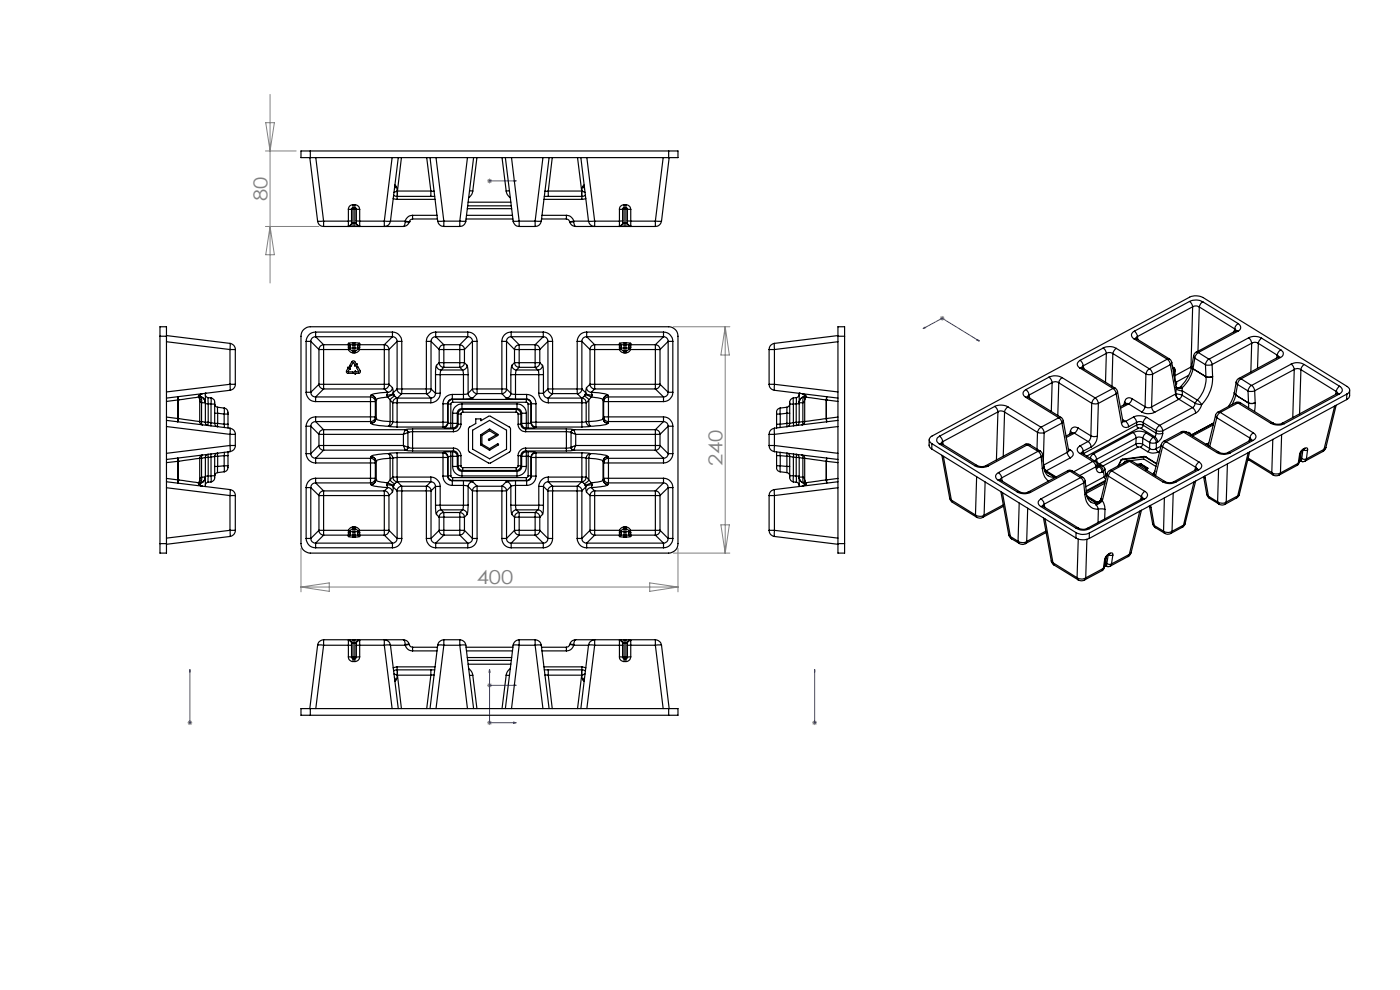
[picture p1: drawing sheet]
<svg xmlns="http://www.w3.org/2000/svg" width="297mm" height="210mm" viewBox="0 0 297 210" stroke-linecap="round" stroke-linejoin="round" font-family="sans-serif">
<defs><g id="words">
<g font-size="4.1" fill="#808080">
<text x="56.7" y="42.6" transform="rotate(-90 56.7 42.6)">80</text>
<text x="153.3" y="98.9" transform="rotate(-90 153.3 98.9)">240</text>
<text x="101.1" y="123.9">400</text>
</g>
</g></defs>
<g fill="none" stroke="#00f" stroke-width=".21">
<path d="M103.7 38.4h.3zM103.9 38.4h.1M103.9 38.4h5.6M109.5 38.4h-.6h.6M195.8 69.7l.3-.3 .2 .1zM195.8 69.7l4.1-2.2 7.9 4.8M207.3 72.2l.1-.1 .4 .2zM40.3 153.3h.1M40.3 142v11.3M40.3 153.2v.2zM40.3 142v.6v-.6M103.7 145.4h.3z"/>
<path d="M103.9 142l.1 .6h-.3zM103.9 145.4h.1M103.9 142v11.3h5.6M103.9 145.4h5.6M108.9 153.2l.6 .1-.6 .1zM109.5 145.4h-.6h.6M172.8 153.2v.2zM172.8 142v.6v-.6M172.8 153.3h.1M172.8 142v11.3"/>
</g>
<g fill="none" stroke="#808080" stroke-width=".21">
<path d="M56.3 32h6.5M56.4 26h1.8l-.9 6zM57.3 20v40M103.3 38.4h1.1M103.5 38l.7 .8M103.9 37.9v1M104.2 38l-.7 .8M56.3 48h11.4M57.3 48l.9 6h-1.8zM142.8 69.3h12M153.8 69.3v48M153.8 69.3l.9 6h-1.8z"/>
<path d="M199.4 67.5h1M199.5 67.2l.7 .7M199.9 67v1M200.2 67.2l-.7 .7M63.9 116.3v9.2M142.8 117.3h12M143.8 116.3v9.2M152.9 111.3h1.8l-.9 6zM63.9 124.5h79.9M63.9 124.5l6-.9v1.8zM137.8 123.6l6 .9-6 .9zM39.8 153.3h1"/>
<path d="M39.9 153l.7 .7M40.3 152.8v1M40.6 153l-.7 .7M103.3 153.3h1.1M103.3 145.4h1.1M103.5 153l.7 .7M103.5 145l.7 .7M103.9 144.9v1M103.9 152.8v1M104.2 153l-.7 .7M104.2 145l-.7 .7M172.3 153.3h1"/>
<path d="M172.4 153l.8 .7M172.8 152.8v1M173.2 153l-.8 .7"/>
</g>
<g fill="#00f">
<path d="M108.9 153.2l.6 .1-.6 .1zM103.9 142l.1 .6h-.3z"/>
<path d="M108.9 145.4h.6zM103.7 145.4h.3zM40.3 153.2v.2zM40.3 142v.6zM172.8 153.2v.2zM172.8 142v.6zM108.9 38.4h.6zM103.7 38.4h.3z"/>
<path d="M195.8 69.7l.3-.3 .2 .1zM207.3 72.2l.1-.1 .4 .2z"/>
</g>
<g fill="none" stroke="#000" stroke-width=".25">
<path d="M65.7 33.4l1.7 13.5M65.8 32h-1.9v1.4h1.9M65.8 32v1.4M65.8 32h76.1M65.8 33.4h76.1M67 33.4l1.7 13.5M83.2 33.4l-1.7 13.5M83.7 39.3h.1M83.8 39.3l.2 .2M83.8 39.3l-.1 .3M84 39.5l.3 1M84 39.5l-.3 .5"/>
<path d="M84.5 33.4l-1.7 13.5M85.2 33.4l-.9 7.1v1.2M90.5 33.4l.9 7.1M91.2 33.4l1.7 13.5M92.5 33.4l1.7 13.5M99.2 33.4l-1.7 13.5M100.5 33.4l-1.7 13.5M101.2 33.4l-.9 7.1M106.5 33.4l.9 7.1M107.2 33.4l1.7 13.5M108.5 33.4l1.6 13.5M115.2 33.4l-1.7 13.5"/>
<path d="M116.5 33.4l-1.7 13.5M117.2 33.4l-.9 7.1M122.5 33.4l.9 7.1M123.2 33.4l1.6 13.5M123.7 39.5l-.3 1M123.7 39.5l.3 .5M123.9 39.3h.1M123.9 39.3l-.2 .2M123.9 39.3l.1 .3M124.5 33.4l1.7 13.5M140.7 33.4l-1.7 13.5M141.9 32h1.9v1.4h-1.9"/>
<path d="M141.9 32v1.4M142 33.4l-1.7 13.5M67.4 46.9h1.3M67.4 46.9a1.27 1.27 0 0 0 1.3 1.1M68.7 46.9v1.1M68.7 46.9h5.2M68.7 48h5.2M73.9 46.9v1M73.9 47.9v.1M73.9 44.4v2.5M73.9 48h1M74.6 44.3l-.7 .1"/>
<path d="M74.6 46.8l-.7 .1M74.6 46.8v.5M74.6 47.3a.66 .66 0 0 1-.7 .6M74.6 47.3h.1M74.6 44.3h.3M74.6 44.3v2.5M74.6 47.3a.73 .73 0 0 1-.7 .7M74.6 47.3h.3M74.9 43.4a.96 .96 0 0 0-1 1M74.9 43.4v.7M74.9 44.1l-.3 .2M74.9 44.1v.2"/>
<path d="M74.9 47.3v.7M74.9 44.3v3M74.9 43.4h.4M74.9 44.1h.4M74.9 48h.4M74.9 44.3h.4M74.9 47.3h.4M75.3 43.4a1.08 1.08 0 0 1 1 1M75.3 44.1l.3 .2M75.3 43.4v.7M75.3 44.3h.3M75.3 47.3h.3"/>
<path d="M75.3 44.1v.2M75.3 48h.9M75.3 47.3v.7M75.3 44.3v3M75.6 47.3a.73 .73 0 0 0 .6 .7M75.6 44.3l.7 .1M75.6 46.8l.7 .1M75.6 46.8v.5M75.6 47.3a.73 .73 0 0 0 .7 .6M75.6 47.3h.1M75.6 44.3v2.5M76.2 48h9.4"/>
<path d="M76.3 47.9l-.1 .1M76.3 46.9v1M76.3 44.4v2.5M76.3 46.9h5.2M81.5 46.9h1.3M81.5 46.9v1.1a1.14 1.14 0 0 0 1.3-1.1M82.8 46.9h3.2M83.4 42.1l.8 .2M83.5 41.4l.7 .3M84.2 41.7v.6M84.2 41.7h7.2M84.2 42.3h8.1"/>
<path d="M84.3 40.5l-.1 1.2M84.3 40.5l-.7 .3M84.3 40.5h7.1M86 46.9l.9 .1M86 47h.9M86 47l-.1 .7-.3 .3M86 46.9v.1M86.9 47h.1M86.9 47l-.6 .8-.7 .2M87.5 45.7l-.9 .2-.4 .4-.2 .6M87.5 45.7v.8M87.5 46.5l-.5 .2-.1 .3"/>
<path d="M87.5 46.5h5.3M87.5 45.7h5.2M91.4 40.5h.7M91.4 40.5v1.2M91.4 41.7h.8M92.9 46.9h1.3M92.9 46.9a1.34 1.34 0 0 0 1.3 1.1M94.2 46.9v1.1M94.2 46.9h3.3M94.2 48h3.3M97.5 46.9h1.3M97.5 46.9v1.1"/>
<path d="M98.8 46.9a1.27 1.27 0 0 1-1.3 1.1M98.9 46.5h9.9M99 45.7h9.7M99.1 44.3h9.4M99.2 43.7h9.3M99.3 42.9h9.1M99.6 40.5h.7M100.3 40.5l-.2 .7-.7 .7M107.4 40.5h.7M107.4 40.5l.2 .7 .7 .7M108.9 46.9h1.2M108.9 46.9a1.27 1.27 0 0 0 1.2 1.1"/>
<path d="M110.1 46.9v1.1M110.1 46.9h3.4M110.1 48h3.4M113.5 46.9h1.3M113.5 46.9v1.1M114.8 46.9a1.27 1.27 0 0 1-1.3 1.1M114.9 46.5h5.3M115 45.7h5.2M115.4 42.3h8M115.5 41.7h.8M115.6 40.5h.7M116.3 40.5v1.2"/>
<path d="M116.3 40.5h7.1M116.3 41.7h7.1M120.2 45.7l.8 .2 .5 .4 .2 .6M120.2 46.5l.4 .2 .2 .3M120.2 45.7v.8M120.8 47h.1M120.9 47h.8M120.9 47l.5 .8 .7 .2M121.7 46.9l-.9 .1M121.7 47l.2 .8 .2 .2M121.7 46.9v.1M121.7 46.9h3.1"/>
<path d="M122.1 48h9.3M123.4 40.5h.1M123.4 40.5v1.2M123.4 40.5l.7 .3M123.4 41.7v.6M124.2 41.4l-.8 .3M124.3 42.1l-.9 .2M124.8 46.9h1.4M124.8 46.9a1.14 1.14 0 0 0 1.4 1.1v-1.1M126.2 46.9h5.2M131.4 47.9v.1M131.4 46.9v1"/>
<path d="M131.4 44.4v2.5M131.4 48h1M132.1 44.3l-.7 .1M132.1 46.8l-.7 .1M132.1 46.8v.5M132.1 47.3a.66 .66 0 0 1-.7 .6M132.1 47.3h.1M132.1 44.3h.3M132.1 44.3v2.5M132.1 47.3a.73 .73 0 0 1-.7 .7M132.1 47.3h.3M132.4 43.4a1.02 1.02 0 0 0-1 1"/>
<path d="M132.4 43.4v.7M132.4 44.1l-.3 .2M132.4 44.1v.2M132.4 47.3v.7M132.4 44.3v3M132.4 43.4h.4M132.4 44.1h.4M132.4 48h.4M132.4 44.3h.4M132.4 47.3h.4M132.8 43.4a1.08 1.08 0 0 1 1 1M132.8 44.1l.3 .2"/>
<path d="M132.8 43.4v.7M132.8 47.3h.3M132.8 44.3h.3M132.8 44.1v.2M132.8 48h.9M132.8 47.3v.7M132.8 44.3v3M133.1 47.3a.73 .73 0 0 0 .6 .7M133.1 44.3l.7 .1M133.1 46.8l.7 .1M133.1 46.8v.5M133.1 47.3a.73 .73 0 0 0 .7 .6"/>
<path d="M133.1 47.3h.1M133.1 44.3v2.5M133.7 48h5.3M133.8 46.9v1M133.8 47.9l-.1 .1M133.8 44.4v2.5M133.8 46.9h5.2M139 46.9h1.3M139 46.9v1.1M140.3 46.9a1.34 1.34 0 0 1-1.3 1.1M33.9 71.3v-2h1.4v2M33.9 71.3h1.4"/>
<path d="M33.9 71.3v44M35.3 71.3v44M35.3 71.2l13.5 1.6M35.3 72.5l13.5 1.6M48.8 72.8v1.3M48.8 74.1h1.1M48.8 72.8a1.27 1.27 0 0 1 1.1 1.3M48.8 74.1v7.4M49.9 74.1v7.4M64.4 69.9a1.92 1.92 0 0 1 1.4-.6h76.1a1.99 1.99 0 0 1 1.9 2v44a1.99 1.99 0 0 1-1.9 2h-76.1a1.99 1.99 0 0 1-1.9-2v-44l.1-.8zM64.9 72.4h1M64.9 72.4v10.8"/>
<path d="M65.9 72.4v10.8M65.9 72.4l1.8 1.7M67 70.4a1.99 1.99 0 0 0-2.1 2M67 70.4v1M67 71.4a.97 .97 0 0 0-1.1 1M67 70.4h16.3M67 71.4h16.3M67 71.4l1.7 1.7M67.7 74.1h1M67.7 74.1v7.4M68.7 73.1a1.02 1.02 0 0 0-1 1M68.7 73.1v1"/>
<path d="M68.7 73.1h5.2M68.7 74.1h5.2M68.7 74.1v7.4M73.7 77.9l.5-.1 .1 .4-.2 .1-.3 .6h1.1l-.1 .3h-.9a.37 .37 0 0 1-.4-.2 .37 .37 0 0 1 0-.4l.3-.5zM73.9 72.8l.3 .1 .1 .3M73.9 73.1l.3 .2 .1 .2M73.9 73.1v.6M73.9 73.7l.4 .1M73.9 73.7v.4M73.9 72.8v.3M73.9 74.1a1.03 1.03 0 0 0 1 .8M74.3 73.8h.6"/>
<path d="M74.3 73.8a.6 .6 0 0 0 .6 .7M74.3 73.2v.6M74.3 74l-.4 .1M74.7 76.7l.4-.1 .5 .6h.2l-.1 .5-.5-.1 .1-.2-.3-.5-.5 .8-.3-.1zM74.9 72.7l-1 .1M74.9 72.7v.4M74.9 73.1l-.6 .1M74.9 73.8v.7M74.9 74.5v.4M74.9 73.1h.4M74.9 72.7h.4M74.9 73.1v.7"/>
<path d="M74.9 73.8h.4M74.9 74.5h.4M74.9 74.9h.4M75 79h.1M75.3 72.7l1 .1M75.3 73.1l.6 .1M75.3 72.7v.4M75.3 73.8h.6M75.3 73.8v.7M75.3 74.5v.4M75.3 73.1v.7M75.6 77.9l.3-.1 .5 .8a.37 .37 0 0 1-.3 .6h-.6l-.1 .2-.4-.4 .4-.3 .1 .2h.6z"/>
<path d="M75.9 73.8a.6 .6 0 0 1-.6 .7M75.9 74l.3 .1M75.9 73.2v.6M76.2 74.1a1.03 1.03 0 0 1-.9 .8M76.2 74.1h5.3M76.3 72.8l-.2 .1-.2 .3M76.3 73.1l-.3 .2-.1 .2M76.3 73.1v.6M76.3 73.7l-.4 .1M76.3 73.7l-.1 .4M76.3 73.1h5.2M76.3 72.8v.3"/>
<path d="M81.5 73.1a1.02 1.02 0 0 1 1 1M81.5 74.1h1M81.5 73.1v1M81.5 74.1v7.4M82.5 74.1v7.4M83.3 70.4a1.99 1.99 0 0 1 1.9 2M83.3 70.4v1M83.3 71.4a.96 .96 0 0 1 .9 1M83.3 71.4l-1.8 1.7M84.2 72.4h1M84.2 72.4v10.1M84.2 72.4l-1.7 1.7"/>
<path d="M85.2 72.4v10.1M90.5 72.4h.9M90.5 72.4v10.1M91.4 72.4v10.1M91.4 72.4l1.8 1.7M92.4 79.5h1M92.4 79.5v3.9M92.4 70.4a1.99 1.99 0 0 0-1.9 2M92.4 70.4v1M92.4 71.4a.96 .96 0 0 0-1 1M92.4 70.4h6.8M92.4 71.4h6.8"/>
<path d="M92.4 71.4l1.8 1.7M92.6 77.5l-.2 2M92.6 77.5a.96 .96 0 0 0 1 1M93.2 76.9a.96 .96 0 0 0 1 1M93.2 74.1h1M93.2 76.9h1M93.2 74.1v2.8M93.2 76.9l-.6 .6M93.4 79.5v3.9M93.4 79.5h4.9M93.6 78.5l-.2 1M93.6 78.5h4.5"/>
<path d="M94.2 73.1a1.02 1.02 0 0 0-1 1M94.2 73.1v1M94.2 76.9v1M94.2 73.1h3.3M94.2 77.9h3.3M94.2 77.9l-.6 .6M94.2 74.1h3.3M94.2 76.9h3.3M94.2 74.1v2.8M97.5 73.1a1.1 1.1 0 0 1 1 1M97.5 73.1v1M97.5 74.1h1"/>
<path d="M97.5 76.9h1M97.5 76.9v1M97.5 77.9l.6 .6M97.5 74.1v2.8M98.1 78.5l.2 1M98.3 79.5h1M98.3 79.5v4.2M98.5 76.9a1.03 1.03 0 0 1-1 1M98.5 74.1v2.8M98.5 76.9l.6 .6M99.1 77.5l.2 2M99.1 77.5a1.03 1.03 0 0 1-1 1"/>
<path d="M99.2 70.4a1.93 1.93 0 0 1 2 2M99.2 70.4v1M99.2 71.4a.96 .96 0 0 1 1 1M99.2 71.4l-1.7 1.7M99.3 79.5v3.9M100.2 72.4h1M100.2 72.4v10.1M100.2 72.4l-1.7 1.7M101.2 72.4v10.1M106.5 72.4h1M106.5 72.4v10.1M107.5 72.4v10.1"/>
<path d="M107.5 72.4l1.6 1.7M108.4 79.5h1M108.4 79.5v3.9M108.4 70.4a1.93 1.93 0 0 0-1.9 2M108.4 70.4v1M108.4 71.4a.96 .96 0 0 0-.9 1M108.4 70.4h6.9M108.4 71.4h6.9M108.4 71.4l1.7 1.7M108.6 77.5l-.2 2M108.6 77.5a1.03 1.03 0 0 0 1 1M109.1 76.9a1.03 1.03 0 0 0 1 1"/>
<path d="M109.1 74.1h1M109.1 76.9h1M109.1 74.1v2.8M109.1 76.9l-.5 .6M109.4 79.5v4.2M109.4 79.5h4.9M109.6 78.5l-.2 1M109.6 78.5h4.5M110.1 73.1a1.1 1.1 0 0 0-1 1M110.1 73.1v1M110.1 76.9v1M110.1 73.1h3.4"/>
<path d="M110.1 77.9l-.5 .6M110.1 77.9h3.4M110.1 74.1v2.8M110.1 74.1h3.4M110.1 76.9h3.4M113.5 73.1a1.02 1.02 0 0 1 1 1M113.5 74.1h1M113.5 73.1v1M113.5 76.9h1M113.5 76.9v1M113.5 77.9l.6 .6M113.5 74.1v2.8"/>
<path d="M114.1 78.5l.2 1M114.3 79.5h1M114.3 79.5v3.9M114.5 76.9a.96 .96 0 0 1-1 1M114.5 76.9l.6 .6M114.5 74.1v2.8M115.1 77.5l.2 2M115.1 77.5a.96 .96 0 0 1-1 1M115.3 70.4a1.93 1.93 0 0 1 1.9 2M115.3 70.4v1M115.3 71.4a.96 .96 0 0 1 .9 1M115.3 71.4l-1.8 1.7"/>
<path d="M115.3 79.5v3.9M116.2 72.4h1M116.2 72.4v10.1M116.2 72.4l-1.7 1.7M117.2 72.4v10.1M122.4 72.4h1M122.4 72.4v10.1M123.4 72.4v10.1M123.4 72.4l1.8 1.7M124.5 70.4a1.99 1.99 0 0 0-2.1 2M124.5 70.4v1M124.5 71.4a.97 .97 0 0 0-1.1 1"/>
<path d="M124.5 70.4h16.3M124.5 71.4h16.3M124.5 71.4l1.7 1.7M125.2 74.1h1M125.2 74.1v7.4M126.2 73.1a1.02 1.02 0 0 0-1 1M126.2 73.1v1M126.2 73.1h5.2M126.2 74.1v7.4M126.2 74.1h5.2M131.4 72.8l.3 .1 .1 .3M131.4 73.1l.3 .2 .1 .2"/>
<path d="M131.4 73.1v.6M131.4 73.7l.4 .1M131.4 73.7v.4M131.4 72.8v.3M131.4 74.1a1.03 1.03 0 0 0 1 .8M131.8 73.8h.6M131.8 73.8a.6 .6 0 0 0 .6 .7M131.8 73.2v.6M131.8 74l-.4 .1M132.4 72.7l-1 .1M132.4 72.7v.4M132.4 73.1l-.6 .1"/>
<path d="M132.4 73.8v.7M132.4 74.5v.4M132.4 73.1h.4M132.4 72.7h.4M132.4 73.1v.7M132.4 73.8h.4M132.4 74.5h.4M132.4 74.9h.4M132.8 72.7l1 .1M132.8 73.1l.6 .1M132.8 72.7v.4M132.8 73.8h.6"/>
<path d="M132.8 73.8v.7M132.8 74.5v.4M132.8 73.1v.7M133.4 74l.3 .1M133.4 73.8a.6 .6 0 0 1-.6 .7M133.4 73.2v.6M133.7 74.1a1.03 1.03 0 0 1-.9 .8M133.7 74.1h5.3M133.8 72.8l-.2 .1-.2 .3M133.8 73.1l-.3 .2-.1 .2M133.8 73.1v.6M133.8 73.7l-.4 .1"/>
<path d="M133.8 73.7l-.1 .4M133.8 73.1h5.2M133.8 72.8v.3M139 73.1a1.02 1.02 0 0 1 1 1M139 73.1v1M139 74.1h1M139 74.1v7.4M140 74.1v7.4M140.8 70.4a1.99 1.99 0 0 1 1.9 2M140.8 71.4a.96 .96 0 0 1 .9 1M140.8 70.4v1M140.8 71.4l-1.8 1.7"/>
<path d="M141.7 72.4h1M141.7 72.4v10.8M141.7 72.4l-1.7 1.7M142.7 72.4v10.8M163.2 74.1h1.1M163.2 74.1v7.4M164.3 72.8v1.3M164.3 72.8a1.27 1.27 0 0 0-1.1 1.3M164.3 74.1v7.4M177.8 71.3v-2h1.4v2M177.8 71.3h1.4M177.8 71.3v44"/>
<path d="M177.8 71.2l-13.5 1.6M177.8 72.5l-13.5 1.6M179.2 71.3v44M229.1 78.1l7 4.3M229.1 76.4a.86 .86 0 0 0-.6 .8 .86 .86 0 0 0 .6 .9M229.1 76.4l.5 .5 .2 .7M229.5 78h.1M229.6 78l-.5 .1M229.6 78l7 4.4M229.8 77.6l-.3 .4M229.8 77.6l.1 .6M234 73.8a2.93 2.93 0 0 1 2.8 .1"/>
<path d="M234 73.8l.5 .5 .2 .7M234 73.8l-4.9 2.6M234.7 75a1.31 1.31 0 0 1 1.4 0M234.7 75l-4.9 2.6M234.7 75l-.2 6.1M236.1 75l7 4.3M236.1 75l-.2 6.9M236.8 73.9l-.4 .5-.3 .6M236.8 73.9l7 4.3M240.6 71.9l7 4.3M240.6 70.3a.86 .86 0 0 0-.6 .8 .86 .86 0 0 0 .6 .8M240.6 70.3l.5 .5 .2 .6"/>
<path d="M241 71.7l.1 .2M241.1 71.9h-.5M241.1 71.9l7 4.3M241.3 71.4l-.3 .4M241.3 71.4l.1 .6M243.1 79.3l.5 .2 .9-.1M243.1 79.3l-.2 7M243.8 78.2l-.5 .5-.2 .6M243.8 78.2l.5 .5 .2 .7M244.5 79.4l-.2 6.9M247.6 76.2l.5 .5 .2 .7M247.6 76.2l-3.8 2"/>
<path d="M248.1 76.2l.5 .6M248.1 76.2h-.5M248.3 77.4l-3.8 2M248.3 77.4l1.1 6.2M248.6 76.8l-.3 .6M248.6 76.8l1 5.5M248.7 77.5v.3M248.7 77.8l.3 .2M248.8 78.1l.3 .7M248.8 78h.2M249 78l.3 .6M249.1 78.8l-.2 .1"/>
<path d="M249.1 78.8v1M249.3 78.6l-.2 .2M249.3 78.6l-.1 2M252.2 79.6l-2.7 1.5M252.3 64a3 3 0 0 1 2.9 0M252.3 64l.5 .4 .2 .7M252.3 64l-11.7 6.3M252.7 77.8v.4M252.7 77.8l-3.4 1.9M252.8 77.8h-.1M252.8 77.7a8.9 8.9 0 0 1-2.5 4.5M252.8 77.7h.1"/>
<path d="M252.8 77.7l.3 .5M253 65.1a1.38 1.38 0 0 1 1.4 0M253 65.1l-11.7 6.3M253 65.1l-.3 12.7M253.1 78.2a8.2 8.2 0 0 1-2.3 4.1M253.1 78.2h.1M253.1 78.2l2.7 1.7M253.2 75.5l.3 .5M253.2 75.5l-.4 2.2M253.5 76l2.2 1.4M253.5 76l-.4 2.2M253.7 74.7l-.5 .8"/>
<path d="M253.7 74.7l.5 .1M254.2 74.8l-.6 .7-.1 .5M254.2 74.8l2.3 1.4M254.4 65.1l7.5 4.7M254.4 65.1l-.3 9.4M255.2 64l-.5 .5-.3 .6M255.2 64l7.5 4.6M255.7 77.4l.1 2.5M255.8 79.9a6.6 6.6 0 0 1-1.8 5M255.8 79.9h.1M256.5 76.2l-.4 .3-.4 .9M256.5 76.2l.4 .5 .2 .6"/>
<path d="M257.1 77.3l-.5 .2-.9-.1M257.1 77.3l.1 2.6M257.2 79.9a8 8 0 0 1-2.3 5.9M257.2 79.9l-.5 .1-.9-.1M261.9 69.8l.3 .4M261.9 69.8l-.1 .6M262.1 70.2l.5 .1M262.1 70.2l-8.4 4.5M262.2 70.1l-.1 .1M262.6 70.3l-8.4 4.5M262.7 68.6a.87 .87 0 0 1 .5 .9 .87 .87 0 0 1-.6 .8M262.7 68.6a1.49 1.49 0 0 0-.8 1.2"/>
<path d="M264.9 71.7a2.93 2.93 0 0 1 2.8 0M264.9 71.7a1.42 1.42 0 0 1 .6 1.1M264.9 71.7l-8.4 4.5M265.5 72.8a1.2 1.2 0 0 1 1.4 0M265.5 72.8l-8.4 4.5M265.5 72.8l-.1 6.1M266.9 72.8l4.1 2.5M266.9 72.8l-.1 5.3M267.7 71.7l-.6 .6-.2 .5M267.7 71.7l4 2.5M271 75.3l.3 .5M271 75.3l-.2 .7"/>
<path d="M271.1 75.8h.5M271.1 75.8l-8.4 4.5M271.3 75.7l-.2 .1M271.6 75.8l-8.3 4.6M271.7 74.2a.87 .87 0 0 1 .5 .9 .87 .87 0 0 1-.6 .7M271.7 74.2a1.49 1.49 0 0 0-.7 1.1M273.9 77.2a2.93 2.93 0 0 1 2.8 .1M273.9 77.2a1.42 1.42 0 0 1 .7 1.2M273.9 77.2l-8.4 4.6M274.6 78.4a1.2 1.2 0 0 1 1.4 0M274.6 78.4l-8.4 4.5M274.6 78.4l-.4 10.2"/>
<path d="M276 78.4l7.5 4.6M276 78.4l-.3 9.4M276.7 77.3l-.6 .6-.1 .5M276.7 77.3l7.5 4.6M35.3 89.2l13.5 1.6M35.3 90.5l13.5 1.6M35.3 88.5l2.5 .3M37.7 84.2l.1 .6zM37.7 97.1l.1 .8zM37.8 88.8l-.1 .7zM37.8 88.8l4.6 .6M37.8 97.9h.1"/>
<path d="M37.8 88.8h.1M37.8 84.8h.1M37.8 84.8v4M37.8 97.9v3.9M37.8 84.8l-2.5 .4M37.8 97.9l-2.5 .2M42.2 83.9l.7-.4-.4 .2-.2 .3M42.2 83.9v.3M42.2 84.2l-4.4 .6M42.2 84.2l.2 .6M42.2 83.9l.1 .1M42.2 84l.1 .1"/>
<path d="M42.3 83.9l.1 .9M42.3 83.9h.1M42.3 84v.1M42.3 83.9v.1M42.3 84.1l-.1 .1M42.3 84.1h.1M42.4 97.2l-4.6 .7M42.4 97.2l.2-.5 .3-.2-.1 .7M42.4 89.4l.2 .6 .3 .1-.1-.7M42.4 89.4h.4M42.4 97.2h.4M42.4 84.8v.3l.4 .3"/>
<path d="M42.4 84.8v4.6M42.4 97.2v4.7M42.4 84.1a1.12 1.12 0 0 1 .4 1.3M42.4 84.1a1.35 1.35 0 0 1 1.2 1.3M42.5 83.7l-.1 .4M42.8 89.4l.8 .2M42.8 85.4h.8M42.8 85.4v4M42.8 97.2v4M43.5 83.4h.1M43.6 97a.67 .67 0 0 1 .6-.6v.6M43.6 97l-.8 .2"/>
<path d="M43.6 89.6a.67 .67 0 0 0 .6 .7v-.7M43.6 83.4v2M43.6 83.4h.1M43.6 83.7a.67 .67 0 0 0 .6 .6M43.6 85.6h.6M43.6 97h.6M43.6 89.6h.6M43.6 85.4v4.2M43.6 97v4.2M44.2 84.3v1.3M44.2 89.6l.6 .1M44.2 85.6v4"/>
<path d="M44.2 97v4M44.2 85.6l.6 .1M44.2 84.3l.6 .1M44.8 96.3v.7M44.8 89.7v.6M44.8 89.7l.7 .1M44.8 84.4v1.3M44.8 84.4a1.05 1.05 0 0 1 .7 1.3M44.8 85.7h.7M44.8 97h-.6M44.8 85.7v4M44.8 97v3.9"/>
<path d="M45.5 96.8a.66 .66 0 0 1 .7-.7v.7M45.5 96.8l-.7 .2M45.5 89.8a.66 .66 0 0 0 .7 .7v-.7M45.5 87.7h.7M45.5 89.8h.7M45.5 85.7a.73 .73 0 0 0 .7 .7M45.5 98.9h.7M45.5 96.8h.7M45.5 85.7v4.1M45.5 96.8v4.1M46.2 86.4v1.3M46.2 98.9v1.4"/>
<path d="M46.2 87.7v2.1M46.2 96.8v2.1M46.2 89.8l1.4 .2M46.2 87.7l1.4 .1M46.2 86.4l1.4 .2M47.6 90v.7M47.6 95.9v.8M47.6 96.7h.8M47.6 90h.8M47.6 98.8v1.3M47.6 86.6v1.2M47.6 98.8h.8"/>
<path d="M47.6 87.8h.8M47.6 86.6a1.11 1.11 0 0 1 .8 1.2M47.6 96.7l-1.4 .1M47.6 98.8l-1.4 .1M47.6 87.8v2.2M47.6 96.7v2.1M48.4 95.8v.9M48.4 90v.8M48.4 98.8v.4a.92 .92 0 0 1-.8 .9M48.4 87.8v2.2M48.4 96.7v2.1M48.8 94.5v1.3"/>
<path d="M48.8 90.8v1.3M48.8 81.5v1.3M48.8 81.5h1.1M48.8 94.5h1.1M48.8 90.8a1.27 1.27 0 0 1 1.1 1.3M48.8 92.1h1.1M48.8 95.8l-13.5 1.7M48.8 82.8l-13.5 1.6M48.8 92.1v2.4M48.8 94.5l-13.5 1.7M48.8 81.5l-13.5 1.6M49.9 94.5a1.27 1.27 0 0 1-1.1 1.3"/>
<path d="M49.9 81.5a1.27 1.27 0 0 1-1.1 1.3M49.9 92.1v2.4M64.9 96.2a1.99 1.99 0 0 0 2.1 2M64.9 96.2h1M64.9 83.2a1.99 1.99 0 0 0 2.1 2M64.9 90.4h1M64.9 83.2h1M64.9 90.4v5.8M65.9 96.2a.97 .97 0 0 0 1.1 1M65.9 83.2a.97 .97 0 0 0 1.1 1M65.9 90.4v5.8M65.9 90.4l1.8 1.7"/>
<path d="M67 97.2v1M67 88.4a1.99 1.99 0 0 0-2.1 2M67 88.4v1M67 89.4a.97 .97 0 0 0-1.1 1M67 84.2v1M67 97.2h11.6M67 98.2h11.6M67 88.4h11.6M67 85.2h11.6M67 89.4h11.6M67 84.2h11.6M67 89.4l1.7 1.7"/>
<path d="M67.7 81.5a1.03 1.03 0 0 0 1 1M67.7 94.5a.96 .96 0 0 0 1 1M67.7 81.5h1M67.7 92.1h1M67.7 94.5h1M67.7 81.5l-1.8 1.7M67.7 94.5l-1.8 1.7M67.7 92.1v2.4M68.7 91.1a.96 .96 0 0 0-1 1M68.7 81.5v1M68.7 91.1v1M68.7 94.5v1"/>
<path d="M68.7 82.5h12.8M68.7 82.5l-1.7 1.7M68.7 95.5l-1.7 1.7M68.7 95.5h17.3M68.7 91.1h17.3M68.7 81.5h12.8M68.7 92.1h16.9M68.7 92.1v2.4M68.7 94.5h16.9M78.6 97.2v1M78.6 97.2a1.02 1.02 0 0 1 1 1M78.6 98.2h1"/>
<path d="M78.6 88.4v1M78.6 88.4h1M78.6 85.2h1M78.6 84.2v1M78.6 84.2a1.1 1.1 0 0 1 1 1M78.6 85.2v3.2M78.6 98.2v3.3M78.6 89.4l.1 .4M78.7 96.9a1.02 1.02 0 0 1 1 1M78.7 83.8a1.1 1.1 0 0 1 1 1M78.7 89.8a6 6 0 0 0 3.1 .6h.6M78.7 96.9l-.1 .3"/>
<path d="M78.7 83.8l-.1 .4M79.6 88.4a1.02 1.02 0 0 1-1 1M79.6 85.2v3.2M79.6 98.2v3.3M79.6 88.4l.1 .4M79.7 88.8a1.02 1.02 0 0 1-1 1M79.7 88.8h.1M79.7 97.9h.1M79.7 84.8h.1M79.7 88.8a4.7 4.7 0 0 0 3.1 .6M79.7 97.9l-.1 .3M79.7 84.8l-.1 .4"/>
<path d="M79.7 84.8v4M79.7 97.9v3.9M81.5 81.5h1M81.5 81.5v1M81.5 82.5l.8 .7M82.1 83.8l.2 .4M82.3 83.2l-1.6 .1a3.3 3.3 0 0 0-2 .5M82.3 83.2l-.2 .6M82.3 84.2a4.3 4.3 0 0 0-2.6 .6M82.3 84.2l.5 .6M82.4 96.2l-1.6 .1a2.94 2.94 0 0 0-2.1 .6M82.4 90.4l1.8 .2"/>
<path d="M82.4 96.2l.3 .3 .1 .7M82.4 96.2a.97 .97 0 0 1 .9 1M82.5 81.5a1.03 1.03 0 0 1-1 1M82.5 81.5l.8 .7M82.8 89.4l-.1 .7-.3 .3M82.8 97.2l-.6 .1a4.1 4.1 0 0 0-2.5 .6M82.8 84.8l.5 .6M82.8 97.2h.5M82.8 89.4h.5M82.8 84.8v4.6M82.8 97.2v4.7M83.3 82.2l.1 1.1"/>
<path d="M83.3 82.2a1.03 1.03 0 0 1-1 1M83.3 89.4a.97 .97 0 0 1-.9 1M83.3 85.4h.9M83.3 89.4l.9 .2M83.3 85.4v4M83.3 97.2v4M83.4 83.3l.2 .5M83.4 83.3a1.24 1.24 0 0 1-1.3 .5M83.6 83.8h-.6l-.7 .4M83.6 83.8l.1 .3M83.7 84.1l.6 .3M83.7 84.1l-.9 .7"/>
<path d="M84.2 82.5h1M84.2 82.5a.96 .96 0 0 0 1 1M84.2 96.1l-1.8 .1M84.2 89.6v1M84.2 96.1v.9M84.2 97l-.9 .2M84.2 85.4v4.2M84.2 97v4.2M84.2 82.5l-.8 .8M84.2 96.1h9.8M84.2 90.6h9.8M84.2 85.4h7.2"/>
<path d="M84.2 89.6h9.8M84.2 97h9.8M84.3 84.4a1.03 1.03 0 0 0-1 1M84.3 84.4l-.1 1M84.3 84.4h7.1M85.2 82.5v1M85.2 83.5l-.9 .9v1M85.2 82.5h5.3M85.2 83.5h5.3M85.6 94.5l.4 1M85.6 94.5l.9 .4M85.6 92.1v2.4"/>
<path d="M86 95.5l1.5 .2M86 91.1a.6 .6 0 0 1 .5 .6M86 95.5h.1M86 91.1h.1M86 91.1l-.4 1M86.5 94.9a.6 .6 0 0 1-.5 .6M86.5 94.9l1 .2M86.5 94.9h.1M86.5 91.7h.1M86.5 91.7l-.9 .4M86.5 91.7v3.2M87.5 91l-1.5 .1"/>
<path d="M87.5 95.1v.6M87.5 91v.6M87.5 91.6l-1 .1M87.5 95.7h8.7M87.5 91h8.7M87.5 91.6h8.7M87.5 95.1h8.7M87.5 91.6v3.5M90.5 82.5v1M90.5 82.5h.9M90.5 83.5l.9 .9M91.4 84.4v1"/>
<path d="M91.4 82.5a.96 .96 0 0 1-.9 1M91.4 82.5l1 .9M92.4 83.4a.97 .97 0 0 1-1 1M92.4 83.4h1M93.4 83.4a2.05 2.05 0 0 1-2 2M94 85.6h1M94 97h1M94 96.1v.9M94 89.6h1M94 89.6v1M94 96.1a1.03 1.03 0 0 1 1 .9M94 90.6l.1 .1"/>
<path d="M94 85.6v4M94 97v4M94.1 90.7l1.5 .1M94.1 96a1.03 1.03 0 0 1 .9 1M94.1 96l-.1 .1M95 89.6a1.02 1.02 0 0 1-1 1M95 85.6v4M95 97v4M95 89.6v.1M95 85.6v.1M95 89.7a1.03 1.03 0 0 1-.9 1M95 89.7l.6 .1"/>
<path d="M95 85.7h.6M95 97h.1M95 85.7v4M95 97v3.9M95.6 95.8l-1.5 .2M95.6 89.8v1M95.6 95.8v1M95.6 96.8l-.6 .2M95.6 95.8h.4M95.6 90.8h.4M95.6 85.7v4.1M95.6 96.8v4.1"/>
<path d="M95.6 96.8h.4M95.6 89.8h.4M96 83.7a1.93 1.93 0 0 0-2 1.9M96 83.7v1M96 84.7a.96 .96 0 0 0-1 .9M96 84.7h.1M96 84.7h2.3M96 83.7h2.3M96 84.7a1.03 1.03 0 0 0-1 1M96 85.3l-.3 .1-.1 .3M96 84.7v.6M96 98.9a1.99 1.99 0 0 0 2 2.1"/>
<path d="M96 98.9h1M96 87.7h1M96 96.8h1M96 95.8v1M96 95.8a1.1 1.1 0 0 1 1 1M96 89.8v1M96 89.8h1M96 90.8l.2 .2M96 84.7h15.7M96 85.3h15.7M96 87.7v2.1M96 96.8v2.1"/>
<path d="M96.2 95.7a.96 .96 0 0 1 1 1M96.2 95.1v.6M96.2 95.1a1.63 1.63 0 0 1 1.6 1.6M96.2 91v.6M96.2 95.7l-.2 .1M97 98.9a.97 .97 0 0 0 1 1.1M97 89.8a1.1 1.1 0 0 1-1 1M97 87.7l.2 .1M97 87.7v2.1M97 96.8v2.1M97 89.8l.2 .2M97.2 98.8a1.03 1.03 0 0 0 1 1"/>
<path d="M97.2 90a.96 .96 0 0 1-1 1M97.2 87.8h.6M97.2 90h.6M97.2 98.8h.6M97.2 96.7h.6M97.2 98.8l-.2 .1M97.2 96.7l-.2 .1M97.2 87.8v2.2M97.2 96.7v2.1M97.8 98.8v.2l.4 .2M97.8 90a1.63 1.63 0 0 1-1.6 1.6M97.8 87.8v2.2"/>
<path d="M97.8 96.7v2.1M98 100v1M98 86.7a.96 .96 0 0 0-1 1M98 85.7a1.99 1.99 0 0 0-2 2M98 85.7v1M98 85.7h11.7M98 86.7h11.7M98 100h11.7M98 86.7l.2 .1M98.2 86.8a1.03 1.03 0 0 0-1 1M98.2 87.4l-.4 .2v.2M98.2 86.8v.6"/>
<path d="M98.2 99.2v.6M98.2 99.8l-.2 .2M98.2 99.8h11.3M98.2 86.8h11.3M98.2 99.2h11.3M98.2 87.4h11.3M98.3 83.7v1M99.3 83.4a1.02 1.02 0 0 0 1 1M99.3 83.4l-1 .3M100.2 82.5h1M100.2 82.5a1.03 1.03 0 0 0 1 1M100.2 82.5l-.9 .9"/>
<path d="M100.3 91.3l3.6-2.1 3.6 2.1v4l-3.6 2-3.6-2zM100.3 84.4l-2 .3M100.9 88.9h1.1v.3l1.7-.9h.3l4.1 2.3 .2 .3v4.7l-.1 .2-4.2 2.4h-.4l-4-2.3-.2-.3v-4.6l.2-.4 1.3-.8zM101.2 82.5v1M101.2 82.5h5.3M101.2 83.5h5.3M101.2 83.5l-.9 .9M102 92.2l1.9-1.2 1.7 1.1 .1 .2-2 1.1v-.2l1.6-1-1.4-.8-1.7 1v1.8l1.7 1 1.7-1.1 .1 .3-1.9 1.1-1.8-1.1zM106.5 82.5v1M106.5 82.5h1M106.5 83.5l.9 .9M107.4 84.4l2 .3"/>
<path d="M107.5 82.5a1.03 1.03 0 0 1-1 1M107.5 82.5l.9 .9M108.4 83.4a1.02 1.02 0 0 1-1 1M108.4 83.4l1 .3M109.4 83.7v1M109.4 84.7h2.3M109.4 83.7h2.3M109.5 86.8a1.03 1.03 0 0 1 1 1M109.5 99.2v.6M109.5 86.8v.6M109.5 87.4l.2 .1 .2 .3M109.5 99.8l.2 .2"/>
<path d="M109.7 85.7a1.99 1.99 0 0 1 2 2M109.7 86.7a.96 .96 0 0 1 1 1M109.7 85.7v1M109.7 100v1M109.7 86.7l-.2 .1M109.9 90a1.57 1.57 0 0 0 1.6 1.6M109.9 90h.6M109.9 98.8l-.2 .3-.2 .1M109.9 98.8h.6M109.9 96.7h.6M109.9 87.8h.6M109.9 87.8v2.2"/>
<path d="M109.9 96.7v2.1M110.5 98.8a1.03 1.03 0 0 1-1 1M110.5 90a1.02 1.02 0 0 0 1 1M110.5 98.8l.2 .1M110.5 96.7l.2 .1M110.5 87.8v2.2M110.5 96.7v2.1M110.7 87.7h1M110.7 98.9a.97 .97 0 0 1-1 1.1M110.7 98.9h1M110.7 96.8h1M110.7 89.8h1"/>
<path d="M110.7 89.8a1.1 1.1 0 0 0 1 1M110.7 87.7v2.1M110.7 96.8v2.1M110.7 89.8l-.2 .2M110.7 87.7l-.2 .1M111.5 95.7a1.02 1.02 0 0 0-1 1M111.5 91v.6M111.5 95.1a1.57 1.57 0 0 0-1.6 1.6M111.5 95.1v.6M111.5 95.7h8.7M111.5 91h8.7M111.5 95.7l.2 .1"/>
<path d="M111.5 91.6h8.7M111.5 95.1h8.7M111.7 84.7a.96 .96 0 0 1 .9 1M111.7 85.3l.2 .1 .1 .3M111.7 84.7v.6M111.7 98.9a1.99 1.99 0 0 1-2 2.1M111.7 95.8v1M111.7 89.8v1M111.7 95.8a1.1 1.1 0 0 0-1 1M111.7 95.8h.3M111.7 90.8h.3M111.7 90.8l-.2 .2"/>
<path d="M111.7 96.8h.3M111.7 87.7v2.1M111.7 96.8v2.1M111.7 89.8h.3M111.7 83.7a1.93 1.93 0 0 1 2 1.9M111.7 83.7v1M111.7 84.7a.96 .96 0 0 1 1 .9M111.7 84.7h.1M112 95.8l1.6 .2M112 96.8l.6 .2M112 95.8v1M112 89.8v1"/>
<path d="M112 85.7h.6M112 85.7v4.1M112 96.8v4.1M112.6 89.7a1.03 1.03 0 0 0 1 1M112.6 89.7l-.6 .1M112.6 97h.1M112.6 85.7v4M112.6 97v3.9M112.7 85.6h1M112.7 89.6h1M112.7 97h1M112.7 89.6a1.02 1.02 0 0 0 1 1"/>
<path d="M112.7 85.6v4M112.7 97v4M112.7 89.6l-.1 .1M112.7 85.6l-.1 .1M113.6 90.7l-1.6 .1M113.6 96a1.03 1.03 0 0 0-1 1M113.6 96l.1 .1M113.7 89.6v1M113.7 96.1v.9M113.7 96.1a1.03 1.03 0 0 0-1 .9M113.7 96.1h9.7M113.7 90.6h9.7"/>
<path d="M113.7 90.6l-.1 .1M113.7 85.6v4M113.7 97v4M113.7 89.6h9.7M113.7 97h9.7M114.3 83.4h1M114.3 83.4a2.05 2.05 0 0 0 2 2M115.3 83.4a1.02 1.02 0 0 0 1 1M116.2 82.5h1M116.2 82.5a.96 .96 0 0 0 1 1M116.2 82.5l-.9 .9M116.3 84.4v1"/>
<path d="M116.3 84.4h7.1M116.3 85.4h7.1M117.2 82.5v1M117.2 82.5h5.2M117.2 83.5h5.2M117.2 83.5l-.9 .9M120.2 91l1.5 .1M120.2 95.1v.6M120.2 91.6l.9 .1M120.2 91v.6M120.2 91.6v3.5M121.1 94.9l-.9 .2"/>
<path d="M121.1 94.9a.6 .6 0 0 0 .6 .6M121.1 94.9h.1M121.1 91.7h.1M121.1 91.7l1 .4M121.1 91.7v3.2M121.7 95.5l-1.5 .2M121.7 91.1a.6 .6 0 0 0-.6 .6M121.7 91.1l.4 1M121.7 91.1h.1M121.7 95.5h.1M121.7 95.5h17.3M121.7 91.1h17.3"/>
<path d="M122.1 94.5l-.4 1M122.1 94.5l-1 .4M122.1 92.1h16.9M122.1 94.5h16.9M122.1 92.1v2.4M122.4 82.5h1M122.4 82.5v1M122.4 83.5l1 .9M123.4 84.4h.1M123.4 84.4a.96 .96 0 0 1 1 1M123.4 84.4v1M123.4 82.5a.96 .96 0 0 1-1 1"/>
<path d="M123.4 96.1l1.9 .1M123.4 85.4h1M123.4 97l1 .2M123.4 96.1v.9M123.4 89.6v1M123.4 85.4v4.2M123.4 97v4.2M123.4 82.5l.8 .8M123.9 84.1l-.5 .3M123.9 84.1l1 .7M124.1 83.8h.5l.8 .4M124.1 83.8l-.2 .3"/>
<path d="M124.2 83.3l-.1 .5M124.2 83.3a1.31 1.31 0 0 0 1.4 .5M124.4 89.4h.5M124.4 97.2h.5M124.4 89.4a.97 .97 0 0 0 .9 1M124.4 89.4l-1 .2M124.4 85.4v4M124.4 97.2v4M124.4 82.2l-.2 1.1M124.4 82.2a1.02 1.02 0 0 0 1 1M124.9 97.2l.5 .1a4.3 4.3 0 0 1 2.6 .6M124.9 89.4l.1 .5 .3 .5"/>
<path d="M124.9 84.8l-.5 .6M124.9 84.8v4.6M124.9 97.2v4.7M125.2 81.5a1.03 1.03 0 0 0 1 1M125.2 81.5h1M125.2 81.5l-.8 .7M125.3 96.2l1.6 .1a2.94 2.94 0 0 1 2.1 .6M125.3 90.4l-1.9 .2M125.3 96.2l-.3 .5-.1 .5M125.3 96.2a.97 .97 0 0 0-.9 1M125.4 84.2l.5 .1a3.1 3.1 0 0 1 2.1 .5M125.4 84.2l-.5 .6"/>
<path d="M125.4 83.2l1.6 .1a3.2 3.2 0 0 1 2 .5M125.4 83.2l.2 .6M125.6 83.8l-.2 .4M126.2 81.5v1M126.2 82.5h12.8M126.2 82.5l-.8 .7M126.2 81.5h12.8M128 88.8a.96 .96 0 0 0 1 1M128 88.8h.1M128 97.9h.1M128 84.8h.1M128 88.8a5 5 0 0 1-3.1 .6"/>
<path d="M128 84.8l.1 .4M128 97.9l.1 .3M128 84.8v4M128 97.9v3.9M128.1 88.4a1.02 1.02 0 0 0 1 1M128.1 88.4h1M128.1 85.2h1M128.1 98.2h1M128.1 85.2v3.2M128.1 98.2v3.3M128.1 88.4l-.1 .4M129 83.8a1.03 1.03 0 0 0-1 1"/>
<path d="M129 96.9a.96 .96 0 0 0-1 1M129 89.8a6 6 0 0 1-3.2 .6h-.5M129 83.8l.1 .4M129 96.9l.1 .3M129.1 88.4v1M129.1 84.2a1.1 1.1 0 0 0-1 1M129.1 84.2v1M129.1 97.2v1M129.1 97.2a1.02 1.02 0 0 0-1 1M129.1 97.2h11.7M129.1 98.2h11.7M129.1 85.2v3.2"/>
<path d="M129.1 98.2v3.3M129.1 88.4h11.7M129.1 85.2h11.7M129.1 89.4h11.7M129.1 84.2h11.7M129.1 89.4l-.1 .4M139 91.1a.96 .96 0 0 1 1 1M139 81.5v1M139 91.1v1M139 92.1h1M139 81.5h1M139 94.5v1"/>
<path d="M139 94.5h1M139 82.5l1.8 1.7M139 95.5l1.8 1.7M139 92.1v2.4M140 81.5a1.03 1.03 0 0 1-1 1M140 94.5a.96 .96 0 0 1-1 1M140 81.5l1.7 1.7M140 94.5l1.7 1.7M140 92.1v2.4M140.8 88.4a1.99 1.99 0 0 1 1.9 2M140.8 89.4a.96 .96 0 0 1 .9 1M140.8 88.4v1"/>
<path d="M140.8 97.2v1M140.8 84.2v1M140.8 89.4l-1.8 1.7M141.7 90.4h1M141.7 96.2h1M141.7 96.2a.96 .96 0 0 1-.9 1M141.7 83.2h1M141.7 83.2a.96 .96 0 0 1-.9 1M141.7 90.4v5.8M141.7 90.4l-1.7 1.7M142.7 96.2a1.99 1.99 0 0 1-1.9 2M142.7 83.2a1.99 1.99 0 0 1-1.9 2"/>
<path d="M142.7 90.4v5.8M163.2 94.5h1.1M163.2 92.1h1.1M163.2 81.5h1.1M163.2 81.5a1.27 1.27 0 0 0 1.1 1.3M163.2 94.5a1.27 1.27 0 0 0 1.1 1.3M163.2 92.1v2.4M164.3 94.5v1.3M164.3 90.8v1.3M164.3 81.5v1.3M164.3 90.8a1.27 1.27 0 0 0-1.1 1.3M164.3 95.8l13.5 1.7"/>
<path d="M164.3 82.8l13.5 1.6M164.3 92.1v2.4M164.3 94.5l13.5 1.7M164.3 81.5l13.5 1.6M164.7 96.7h.8M164.7 95.8v.9M164.7 90h.8M164.7 90v.8M164.7 98.8h.8M164.7 87.8h.8M164.7 98.8v.3a.85 .85 0 0 0 .8 1M164.7 87.8v2.2"/>
<path d="M164.7 96.7v2.1M165.5 90v.7M165.5 95.9v.8M165.5 86.6v1.2M165.5 98.8v1.3M165.5 86.6a1.03 1.03 0 0 0-.8 1.2M165.5 96.7l1.4 .1M165.5 98.8l1.4 .1M165.5 87.8v2.2M165.5 96.7v2.1M166.9 96.8v-.6a.5 .5 0 0 1 .6 .6M166.9 89.8v.6a.51 .51 0 0 0 .6-.6"/>
<path d="M166.9 98.9h.6M166.9 96.8h.6M166.9 87.7h.6M166.9 86.4v1.3M166.9 89.8h.6M166.9 98.9v1.4M166.9 89.8l-1.4 .2M166.9 87.7v2.1M166.9 96.8v2.1M166.9 87.7l-1.4 .1M166.9 86.4l-1.4 .2M167.5 96.8l.8 .2"/>
<path d="M167.5 85.7h.8M167.5 85.7a.74 .74 0 0 1-.6 .7M167.5 85.7v4.1M167.5 96.8v4.1M168.3 96.3v.7M168.3 89.7v.6M168.3 89.7l-.8 .1M168.3 84.4v1.3M168.3 84.4a1.05 1.05 0 0 0-.8 1.3M168.3 97h.6M168.3 85.7v4M168.3 97v3.9"/>
<path d="M168.9 89.6v.7a.66 .66 0 0 0 .6-.7M168.9 97v-.6a.66 .66 0 0 1 .6 .6M168.9 84.3v1.3M168.9 85.6h.6M168.9 89.6h.6M168.9 97h.6M168.9 89.6l-.6 .1M168.9 85.6v4M168.9 97v4M168.9 85.6l-.6 .1M168.9 84.3l-.6 .1M169.5 97l.8 .2"/>
<path d="M169.5 85.4h.8M169.5 83.4v2M169.5 83.4h.1M169.5 83.7a.66 .66 0 0 1-.6 .6M169.5 85.4v4.2M169.5 97v4.2M170.3 89.4l-.2 .7a.67 .67 0 0 0 .6-.7M170.3 97.2l-.2-.7a.67 .67 0 0 1 .6 .7M170.3 89.4l-.8 .2M170.3 89.4h.4M170.3 97.2h.4M170.3 85.4v4"/>
<path d="M170.3 97.2v4M170.6 83.7l.1 .4M170.7 84.1h.1M170.7 84.1a1.27 1.27 0 0 0-1.2 1.3M170.7 84.1a1.12 1.12 0 0 0-.4 1.3M170.7 97.2l4.6 .7M170.7 84.8l-.1 .3-.3 .3M170.7 84.8v4.6M170.7 97.2v4.7M170.8 83.9v.1M170.8 84v.1M170.8 84h.1"/>
<path d="M170.8 84.1l.1 .1M170.9 84l-.2 .8M170.9 84v.1M170.9 83.9l-.7-.4 .4 .2 .2 .3M170.9 83.9v.3M170.9 84.2l4.4 .6M170.9 84.2l-.2 .6M170.9 83.9v.1M175.3 88.8l.1 .7zM175.3 88.8l-4.6 .6M175.3 88.8h.1M175.3 97.9h.1"/>
<path d="M175.3 84.8h.1M175.3 84.8v4M175.3 97.9v3.9M175.3 84.8l2.5 .4M175.3 97.9l2.5 .2M175.4 84.2l-.1 .6zM175.4 97.1l-.1 .8zM177.8 89.2l-13.5 1.6M177.8 90.5l-13.5 1.6M177.8 88.5l-2.5 .3M197.1 93.3v1.3l.6 .6M197.7 95.2l30.5 18.9"/>
<path d="M197.7 94.1l30.6 18.9M197.7 94.1v1.1M199.2 94.1l7.6 4.7M199.3 92.5a.87 .87 0 0 0-.6 .8 .87 .87 0 0 0 .5 .8M199.3 92.5l.5 .5 .2 .7M199.6 94l.2 .1M199.8 94.1h-.6M199.8 94.1l7.5 4.6M199.8 96.6l1.7 9.1M200 93.7l-.3 .1v.3M200 93.7l.1 .6M200.1 96.8l1.7 9.3"/>
<path d="M206.8 98.8a3.1 3.1 0 0 0 2.8 .1M207.3 98.7v.1a2.09 2.09 0 0 0 1.8 0M207.3 98.7l-.5 .1M209.1 98.8l.5 .1M211 86.2a3.1 3.1 0 0 1 2.8 .1M211 86.2l.5 .5 .2 .7M211 86.2l-11.7 6.3M211.7 87.4a1.2 1.2 0 0 1 1.4 0M211.7 87.4l-11.7 6.3M211.7 87.4l-.3 10.1M213.1 87.4l7 4.3M213.1 87.4l-.3 9.4"/>
<path d="M213.8 86.3l-.5 .6-.2 .5M213.8 86.3l7 4.3M217.5 94.3a.9 .9 0 0 1 1 0M217.5 94.3l.4 .1M217.5 94.3l-8.4 4.5M217.6 84.3l7 4.3M217.6 82.6a.86 .86 0 0 0-.6 .8 .86 .86 0 0 0 .6 .9M217.6 82.6l.6 .7 .1 .5M217.9 94.4l-8.3 4.5M217.9 94.4l2.3 1.3M218 84.2h.1M218.1 84.2l-.5 .1"/>
<path d="M218.1 84.2l7 4.4M218.3 83.8l-.3 .4M218.3 83.8l.1 .6M218.5 94.3l-.6 .1M218.5 94.3l2.2 1.4M220.1 91.7l.5 .2 .9-.1M220.1 91.7l-.1 3.6M220.2 95.7l.5 .5 .2 .7M220.2 95.7l-8.4 4.6M220.7 95.7l.3 .2 .2 .5M220.7 95.7h-.5M220.8 90.6l.5 .5 .2 .7"/>
<path d="M220.8 90.6l-.5 .5-.2 .6M220.9 96.9l-8.4 4.5M220.9 96.9l.2 2.4M221.1 99.3l.2 1.1 .4 .8 .7 .9M221.2 96.4l-.3 .5M221.2 96.4l.2 2.5M221.4 98.9a2.03 2.03 0 0 0 2.3 2.3M221.4 98.9h.1M221.4 98.9l-.3 .4M221.4 99.2l.6 .7M221.5 99.3l.4 .6M221.5 91.8l-.2 6.2"/>
<path d="M221.6 99.8l2.3 1.4h-.2M221.7 100l2 1.2M221.9 99.9h-.1M221.9 99.9h.1M221.9 99.9l2.1 1.3M222.5 80a3.1 3.1 0 0 1 2.8 .1M222.5 80l.5 .5 .2 .7M222.5 80l-4.9 2.6M223.2 81.2a1.2 1.2 0 0 1 1.4 0M223.2 81.2l-4.9 2.6M223.2 81.2l-.2 6.1M224.6 88.6l.5 .5 .2 .6"/>
<path d="M224.6 88.6l-3.8 2M224.6 81.2l7 4.3M224.6 81.2l-.2 6.9M225.1 88.6l.5 .6M225.1 88.6h-.5M225.3 89.7l-3.8 2.1M225.3 89.7l1.1 6.2M225.3 80.1l-.5 .6-.2 .5M225.3 80.1l7 4.3M225.6 89.2l1.1 6.4-.3 .3M225.6 89.2l-.3 .5M226.4 95.9l.2 .7 .5 .5"/>
<path d="M226.4 95.9l-5 2.8M226.5 99.9a.9 .9 0 0 1 1 0M226.5 99.9h.5M226.5 99.9l-8.4 4.5M226.7 95.2l.4 .3M227 99.9l-8.4 4.5M227 99.9l2.2 1.4M227.1 91.4l.3 .5M227.1 97.1l-5.1 2.8M227.1 91.4l-.2 .7M227.1 95.5h-.4M227.1 95.5a.86 .86 0 0 1 .6 .8 .86 .86 0 0 1-.6 .8"/>
<path d="M227.4 91.9h.5M227.4 91.9l-1.2 .6M227.4 91.8v.1M227.5 99.9h-.5M227.5 99.9l2.2 1.4M227.9 91.9l2.9 1.8M227.9 91.9l-1.7 .9M228.7 90.8a1.01 1.01 0 0 0-1.6 .6M228.7 90.8l-.2 .5-.6 .6M228.7 90.8l2.7 1.7M229.1 96.2l2.7 1.7M229.1 94.6a.86 .86 0 0 0-.6 .8 .86 .86 0 0 0 .6 .8"/>
<path d="M229.1 94.6l.5 .5 .2 .6M229.5 96.1l.1 .1M229.6 96.2h-.5M229.6 96.2l2.7 1.7M229.8 95.7l-.3 .5M229.8 95.7l.1 .5M229.9 96.2v.2M229.9 96.2l-.1 .1M230.8 93.7l.5 .4 .2 .7M230.8 93.7l-1.7 .9M231.4 92.5l.7 .1 .7-.1M231.4 92.5l-.2 .8-.4 .4"/>
<path d="M231.5 94.8l-1.7 .9M231.6 85.5l.7 .2 .7-.1M231.6 85.5l-.2 7M231.8 97.9l.6 .6 .1 .5M231.8 97.9l-4 2.2M232 96.3l.5 .6 .1 .5M232 96.3l-.6 .6v.4M232.3 97.8l1.6 1M232.3 97.9l.5 .6M232.3 84.4l.5 .5 .2 .7M232.3 84.4l-.5 .5-.2 .6M232.3 97.9h-.5"/>
<path d="M232.5 99l.1 .5M232.5 99l-3.4 1.9M232.6 99.5a.77 .77 0 0 0 1.2 .6M232.6 97.4l-.3 .5M232.6 97.4l.2 .7M232.8 98.4l.6 .4M232.8 92.5a2.83 2.83 0 0 1-1.3 2.3M232.8 98.5l-.3 .5M232.8 98.5l.1 .5M232.8 98.8l.4 .2M232.9 99v.1M232.9 99l-.3 .5"/>
<path d="M232.9 99h.1M233 85.6l-.2 6.9M233.2 99l.4 .5 .2 .6M233.2 99h-.3M233.4 98.8l.6 .7 .1 .5M233.4 98.8l-.2 .2M233.9 98.8l.5 .7M233.9 98.8h-.5M234.1 100l-.3 .1M234.1 100l.2 1.1M234.4 99.5l-.3 .5M234.4 99.5l.2 1.2"/>
<path d="M235.4 99.8l-.5 .7M235.4 99.8l.5 .1M235.9 99.9l-.5 .5-.3 .6M235.9 99.9l7 4.3M236.1 82.4l.5 .5 .2 .6M236.1 82.4l-3.8 2M236.6 82.4l.5 .6M236.6 82.4h-.5M236.8 83.5l-3.8 2.1M236.8 83.5l1.1 6.3M237.1 83l-.3 .5M237.1 83l1.1 6.2"/>
<path d="M237.8 97.6l-.6 1.2M237.8 97.7l-.6 1.1M237.8 97.6v.1M237.9 89.8a.97 .97 0 0 0 1.5 .7M238.2 97.5l-.4 .2M238.2 89l.6 .4M238.2 89.2l.2 .3 .4-.1M238.2 97.4l-.4 .2M238.2 89.2l-.3 .6M238.2 97.4v.1M238.6 85.3l.3 .3M238.6 85.3l-.2 .6"/>
<path d="M238.8 89.4l.5 .6 .1 .5M238.9 85.6l.5 .1M238.9 85.6l-1.2 .7M238.9 85.6h.1M239.1 97.8l.4-.1 .6 .1M239.1 97.8l.5 .1M239.1 97.8l-3.7 2M239.1 97.8l-.5 .1-.2 .3M239.4 85.7l2.8 1.7M239.4 85.7l-1.7 .9M239.6 97.9l7 4.3M239.6 97.9l-3.7 2"/>
<path d="M239.8 97.7l2.8-.3 2.6 1.5M240.1 97.8l-.5 .1M240.1 97.8l7.1 4.4M240.2 84.6a.98 .98 0 0 0-1.6 .7M240.2 84.6l-.3 .6-.5 .5M240.2 84.6l2.7 1.7M240.3 91.7a3.1 3.1 0 0 1 2.9 .2M240.3 91.7l.6 .7 .1 .5M240.3 91.7l-8.3 4.6M240.5 88.5a3.3 3.3 0 0 1 2.8 0M240.5 88.5l.4 .5 .2 .6M240.5 88.5l-1.7 .9"/>
<path d="M241 94.2l.4 .7M241 94.2l.9-.1 .5 .1M241 94.2l-7.8 4.2M241 92.9a1.2 1.2 0 0 1 1.4 0M241 92.9l-8.4 4.5M241 92.9v1.3M241.1 90.2l.4 .6M241.1 89.6a1.29 1.29 0 0 1 1.4 .1M241.1 90.2a1.57 1.57 0 0 1 1.4 0M241.1 89.6l-1.7 .9M241.1 89.6v.6M241.1 90.2l-11.2 6"/>
<path d="M241.4 94.9h.6M241.4 94.9l-7.4 3.9M241.4 98.6h.5l1.3 .7M241.5 90.8l.6 .1M241.5 90.8l-11 6M241.9 98.4h.2M241.9 98.5h.2M241.9 98.4l-.7 .1M241.9 98.5l-.6 .1M241.9 98.4v.1M242 94.9l1.5 .9M242.1 98.4l1.4 .9"/>
<path d="M242.1 90.9l2.8 1.7M242.1 98.5l1.4 .9M242.1 98.4v.1M242.2 87.4a2.93 2.93 0 0 0 2.8 0M242.4 94.2l-.4 .7M242.4 94.2l1.5 .9M242.4 92.9l1.5 1M242.4 92.9v1.3M242.5 90.2l-.4 .7M242.5 90.2l2.8 1.7M242.5 89.7l2.8 1.6M242.5 89.7v.5"/>
<path d="M242.6 96.8l.5 .1M242.6 96.9l.5 .1M242.6 96.8l-4.4 .6M242.6 96.9l-4.4 .6M242.6 96.8v.1M242.9 86.3a1.31 1.31 0 0 0 1.4 0M242.9 86.3l-.3 .6-.4 .5M243.1 96.9l2.3 1.4M243.1 97l2.3 1.4M243.1 96.9v.1M243.2 91.9l-.5 .4-.3 .6M243.2 91.9l1.5 .9"/>
<path d="M243.2 99.3l-.1 .4M243.3 88.5a1.49 1.49 0 0 0-.8 1.2M243.3 88.5l2.7 1.7M243.5 95.8a2.4 2.4 0 0 0 2.2 .1M243.5 99.3l-.2 .5M243.5 99.4h.1M243.5 99.3v.1M243.9 95.1a1.38 1.38 0 0 0 1.4 .1M243.9 95.1l-.4 .7M243.9 93.9l.5 .1 .9-.1M243.9 93.9v1.2M244.3 86.3l.2 .7 .5 .4"/>
<path d="M244.7 92.8l-.6 .6-.2 .5M244.7 92.8l.5 .6 .1 .5M244.9 92.6l.5 .5 .2 .7M244.9 92.6l-.2 .2M245 99.9l-.3 .7M245.3 91.3l.7 .2 .7-.1M245.3 91.9l-.2 .5-.2 .2M245.3 91.9l.4 .1 1-.1M245.3 91.3v.6M245.3 95.2l.4 .7M245.3 93.9v1.3M245.6 93.8l-.3 .1"/>
<path d="M246 90.2l-.5 .5-.2 .6M246 90.2l.5 .5 .2 .7M246 95.7l-.3 .2M246.3 94.6l-1 .6M246.4 94.3l.2 .5M246.4 94.3l-1.5 6.1M246.6 94.8l7 4.3M246.6 94.8l-1.5 6.1M246.7 91.9a2.2 2.2 0 0 1-1.1 1.9M246.7 91.4v.5M246.9 93.6l-.5 .7M246.9 93.6l.5 .1"/>
<path d="M247.4 93.7l-.5 .4-.3 .7M247.4 93.7l7 4.3M249.3 80.8l.2 .3M249.3 81.1h.2M249.4 83.6h.1M249.4 83.6a1.42 1.42 0 0 0 .7 1.1M249.4 83.6l1.4 .2M249.4 83.6l.2 .6 .5 .5M249.4 83.6l-5.1 2.7M249.5 81.1l.1 .3-.2 .3M249.6 82.3l-.2 1.3M249.6 82.3a1.08 1.08 0 0 0 1.2 .6"/>
<path d="M250 82.3h.1M250.1 84.7l-5.1 2.7M250.1 84.7h.1M250.1 84.7l2.9 1.8M250.3 82.2l-.3 .1M250.6 82l.2 .3M250.6 82l-.3 .2M250.6 82l-.6 .3M250.6 91.6l.6-.1 .4 .1M250.6 91.6l.5 .1M250.6 91.6l-3.7 2M250.8 82.3a.91 .91 0 0 1-1.3-.2l.5 .2"/>
<path d="M250.8 82.3v.6M250.8 82.9v.9M250.8 82.9l3.2 2M250.8 83.8l-.7 .9M250.8 83.8l2.8 1.7M251.1 91.7l-3.7 2M251.1 91.7l7 4.3M251.6 91.6l-.5 .1M251.6 91.6l7 4.3M251.8 91.7l.5 .1 .4 .5M252.7 92.3l4.8-2.6zM253 86.5l.5 .6 .1 .5"/>
<path d="M253 86.5l-7 3.7M253.6 85.5l-.2 .6-.4 .4M253.6 85.5l1.3 .3M253.6 99.1l.3 .5M253.6 87.6l-6.9 3.8M253.6 99.1l-.1 .7M253.8 99.6l.5 .1M253.8 99.6l-4.8 2.6M254 99.5l-.2 .1M254 84.9l.9 .9M254 84.9l-.4 .6M254.3 99.7l-4.9 2.6"/>
<path d="M254.4 98a.85 .85 0 0 1 .6 .9 .85 .85 0 0 1-.7 .8M254.4 98l-.6 .6-.2 .5M254.9 85.8l-.7 1.4-.6 .4M255.9 94.2l.5 .1M256.4 94.3l-.1 .1M256.4 94.3v.3M256.4 94l-.5 .3M257.4 90.1l-4.4 2.4M257.9 88.1l.2 .5M257.9 88.1l-1.5 6.2M258.1 96a3.1 3.1 0 0 0 2.8 .1M258.1 88.6l7 4.3"/>
<path d="M258.1 88.6l-1.5 6.1M258.4 87.4l-.5 .7M258.4 87.4l.5 .1M258.5 99.4l-.2 7.1M258.6 95.9l.1 .1a2.09 2.09 0 0 0 1.8 0M258.6 95.9l-.5 .1M258.9 87.5l-.4 .3-.4 .8M258.9 87.5l7 4.3M260.4 98.4l-.3 8.1M260.5 96l.4 .1M261.9 83.3l-.6 1.8-.7 1.1M261.9 83.2v.1"/>
<path d="M261.9 83.2l.2 .6M261.9 83.3l.2 .5M262.1 85.4l.6-.1 .4 .1M262.1 85.4l.5 .1M262.1 85.4l-3.7 2M262.1 83.8h.1M262.1 83.8l-.7 2M262.1 83.8l2.8 1.7M262.3 81l.2 .6M262.3 81l-.4 2.2M262.5 81.6l2.3 1.3M262.5 81.6l-.4 2.2"/>
<path d="M262.6 85.5l-3.7 2M262.6 85.5l7 4.3M262.7 80.3l-.4 .7M262.7 80.3l.6 .1M263.1 85.4l-.5 .1M263.1 85.4l7 4.4M263.3 80.4a1.53 1.53 0 0 0-.8 1.2M263.3 80.4l2.2 1.4M264.8 97.4l.1 .2M264.8 82.9l.1 2.6M264.8 96l-2.2 9.2M264.8 97.2l5 3.1"/>
<path d="M264.9 85.5h.1M264.9 85.5v1M264.9 97.6l5.2 3.1M265.1 95.8l-2.2 9M265.1 92.9l.3 .5M265.1 92.9l-.1 .7M265.3 93.4h.5M265.3 93.4l-4.8 2.6M265.5 93.3l-.2 .1M265.5 81.8l.5 .5 .2 .6M265.5 81.8l-.4 .3-.3 .8M265.8 93.4l-4.9 2.7"/>
<path d="M265.9 91.8a.85 .85 0 0 1 .6 .9 .85 .85 0 0 1-.7 .7M265.9 91.8l-.5 .5-.3 .6M266.2 82.9l-.5 .1-.9-.1M266.2 82.9l.1 2.5M266.3 85.4l-.6 .2-.8-.1M266.3 85.4l-.2 1.9M269.6 89.8a3.3 3.3 0 0 0 2.9 .1M270 93.2l-.2 7.1M270.1 89.8l.7 .2 1.2-.2M270.1 89.8h-.5M271.9 92.2l-.3 8.1M272 89.8l.5 .1"/>
<path d="M275.1 98.7l-3.7 2.1M275.4 98.3l-.3 .4M275.4 98.3l-3.8 2M275.6 98l-.1 .4-.4 .3M275.6 98l-.2 .3M275.7 97.8l.3 .1M275.7 97.5h.1M275.7 96.4l-.3 1.9M275.8 97.5l.2 .4M275.9 97.5h-.1M275.9 96.1l-.2 .3M275.9 97.5l.2 .3 .3 .1"/>
<path d="M275.9 96.1l-.3 1.9M276 97.9h.4M276 95.9l-.1 1.6M276.2 97.3l.3 .1h.6M276.2 97.3l-.3 .2M276.4 95.5l-.5 .6M276.4 95.5l-.2 1.8M276.5 95.2l-.6 .6-.2 .6M276.5 95.2l-.1 .3M276.5 95.4l.4 .2 .5-.1M276.6 95.3l-.2 .2M276.7 95.3h-.1"/>
<path d="M276.8 95.1a.35 .35 0 0 1 .4-.1 .35 .35 0 0 1 .2 .5M276.8 95.1l-.2 .2M276.8 95.1l-.3 .1M276.9 97.8l-.5 .1M277.1 97.4l-.2 .4M277.4 95.5l-.3 1.9M280.6 95.8l-3.7 2M280.9 95.3l-.3 .5M280.9 95.3l-3.8 2.1M281.3 95l-.2 .3-.5 .5M281.3 95l-.4 .3M283.1 86.1l-2.2 9.2"/>
<path d="M283.5 83l.2 .2v.3M283.5 86l-2.2 9M283.5 83l-.2 .7M283.7 83.5l.5 .1M283.7 83.5l-11.7 6.3M283.8 83.4l-.1 .1M284.2 83.6l-11.7 6.3M284.2 81.9a.86 .86 0 0 1 .6 .9 .86 .86 0 0 1-.6 .8M284.2 81.9l-.5 .5-.2 .6M285.7 84.8l-54.6 29.4M285.7 83.6a.87 .87 0 0 0 .6-.8 .87 .87 0 0 0-.5-.8l-30.6-18.9a3.3 3.3 0 0 0-2.8-.1l-54.7 29.5a.86 .86 0 0 0-.6 .8 .86 .86 0 0 0 .6 .8M285.7 83.6l-54.6 29.5"/>
<path d="M285.7 83.6v1.2M286.3 82.8l-.1 1.4-.5 .6M33.9 115.3v2h1.4v-2M33.9 115.3h1.4M35.3 102.2l13.5 1.6M35.3 103.5l13.5 1.6M35.3 101.5l2.5 .3M37.8 101.8l-.1 .7zM37.8 101.8l4.4 .6M37.8 101.8h.1M42.2 102.4v.3M42.2 102.7l.7 .4"/>
<path d="M42.2 102.4l.1 .2M42.3 102.7l.6 .4M42.3 102.6v.1M42.3 102.7h.1M42.3 102.7h-.1M42.3 102.6h-.1M42.3 102.5h.1M42.4 101.9l-.1 .8M42.4 101.9l-.2 .5M42.4 102.5l.1 .4M42.8 101.2a1.12 1.12 0 0 1-.4 1.3M42.8 101.2l-.4 .3v.4"/>
<path d="M42.8 101.2h.8M43.5 103.2h.1M43.6 101.2a1.44 1.44 0 0 1-1.2 1.3M43.6 101.2a1.34 1.34 0 0 1-1.2 1.3M43.6 101.2v2M43.6 101h.6M43.6 103.2h.1M44.2 101v1.3M44.2 102.3a.67 .67 0 0 0-.6 .7M44.8 100.9v1.3M44.8 100.9h.7M44.8 100.9l-.6 .1"/>
<path d="M44.8 102.2l-.6 .1M45.5 100.9v.4a.89 .89 0 0 1-.7 .9M46.2 100.3a.73 .73 0 0 0-.7 .7M47.6 100.1l-1.4 .2M48.8 112.5v1.3M48.8 103.8v1.3M48.8 112.5h1.1M48.8 105.1h1.1M48.8 103.8a1.27 1.27 0 0 1 1.1 1.3M48.8 113.8l-13.5 1.7M48.8 105.1v7.4M48.8 112.5l-13.5 1.7"/>
<path d="M49.9 112.5a1.27 1.27 0 0 1-1.1 1.3M49.9 105.1v7.4M64.9 114.2a1.99 1.99 0 0 0 2.1 2M64.9 103.4h1M64.9 114.2h1M64.9 103.4v10.8M65.9 114.2a.97 .97 0 0 0 1.1 1M65.9 103.4v10.8M65.9 103.4l1.8 1.7M67 101.5a1.99 1.99 0 0 0-2.1 1.9M67 102.4a.97 .97 0 0 0-1.1 1M67 101.5v.9"/>
<path d="M67 115.2v1M67 116.2h16.3M67 115.2h16.3M67 101.5h11.6M67 102.4h11.6M67 102.4l1.7 1.7M67.7 112.5a1.02 1.02 0 0 0 1 1M67.7 105.1h1M67.7 112.5h1M67.7 112.5l-1.8 1.7M67.7 105.1v7.4M68.7 104.1a1.03 1.03 0 0 0-1 1"/>
<path d="M68.7 112.5v1M68.7 104.1v1M68.7 104.1h12.8M68.7 113.5l-1.7 1.7M68.7 113.5h5.2M68.7 112.5h5.2M68.7 105.1h12.8M68.7 105.1v7.4M73.9 113.8l1 .1M73.9 113v.5M73.9 113.5v.3M73.9 112.5v.5"/>
<path d="M73.9 112.5l.4 .1M74.3 113.4l.6 .1M74.3 113.4l-.1 .3-.3 .1M74.3 112.8h.6M74.3 113.1l-.1 .2-.3 .2M74.3 112.8l-.4 .2M74.3 112.8v.6M74.9 113.5v.4M74.9 112.2v.6M74.9 112.2a.6 .6 0 0 0-.6 .6M74.9 111.8v.4M74.9 111.8a1.03 1.03 0 0 0-1 .7"/>
<path d="M74.9 113.5h.4M74.9 113.9h.4M74.9 112.8v.7M74.9 112.8h.4M74.9 112.2h.4M74.9 111.8h.4M75.3 113.5v.4M75.3 112.8h.6M75.3 112.2v.6M75.3 112.2a.6 .6 0 0 1 .6 .6M75.3 111.8a1.03 1.03 0 0 1 .9 .7M75.3 111.8v.4"/>
<path d="M75.3 112.8v.7M75.9 113.4l-.6 .1M75.9 113.4l.2 .3 .2 .1M75.9 113.1l.1 .2 .3 .2M75.9 112.8l.4 .2M75.9 112.8v.6M76.2 112.5l.1 .5M76.2 112.5l-.3 .1M76.2 112.5h5.3M76.3 113.8l-1 .1M76.3 113v.5M76.3 113.5v.3"/>
<path d="M76.3 113.5h5.2M78.6 101.5h1M78.6 101.5v.9M78.6 102.4l.1 .4M78.7 102.8a3.7 3.7 0 0 0 2.5 .6h1.1M79.6 101.5a1.1 1.1 0 0 1-1 .9M79.6 101.5l.1 .3M79.7 101.8a1.1 1.1 0 0 1-1 1M79.7 101.8h.1M79.7 101.8a2.87 2.87 0 0 0 2.1 .6h.5M81.5 104.1a1.03 1.03 0 0 1 1 1M81.5 112.5v1"/>
<path d="M81.5 112.5h1M81.5 105.1h1M81.5 104.1v1M81.5 113.5l1.8 1.7M81.5 105.1v7.4M82.1 102.9l.2 .5M82.1 102.9a1.24 1.24 0 0 1 1.3 .4M82.3 102.4l-.2 .5M82.3 102.4l.7 .4 .6 .1M82.3 103.4a1.03 1.03 0 0 1 1 1M82.3 103.4l-.8 .7M82.5 112.5a1.02 1.02 0 0 1-1 1"/>
<path d="M82.5 112.5l1.7 1.7M82.5 105.1v7.4M82.8 101.9l-.5 .5M82.8 101.9l.9 .7M83.3 115.2v1M83.3 104.4l-.8 .7M83.3 101.2a1.03 1.03 0 0 0 1 1M83.3 101.2l-.5 .7M83.3 101.2h.9M83.4 103.3l-.1 1.1M83.4 103.3l.8 .8M83.6 102.9l-.2 .4"/>
<path d="M83.7 102.6l-.1 .3M84.2 114.2a.96 .96 0 0 1-.9 1M84.2 114.2h1M84.2 104.1h1M84.2 101.2l.1 1M84.2 104.1v10.1M84.2 101.2h7.2M84.3 102.2l-.6 .4M84.3 102.2h7.1M84.3 101.2v1l.9 .9M85.2 114.2a1.99 1.99 0 0 1-1.9 2M85.2 103.1a.96 .96 0 0 0-1 1"/>
<path d="M85.2 103.1v1M85.2 104.1h5.3M85.2 103.1h5.3M85.2 104.1v10.1M90.5 114.2a1.99 1.99 0 0 0 1.9 2M90.5 103.1v1M90.5 103.1a.96 .96 0 0 1 .9 1M90.5 104.1h.9M90.5 114.2h.9M90.5 104.1v10.1M91.4 102.2a.96 .96 0 0 1 1 1M91.4 101.2a2.05 2.05 0 0 1 2 2"/>
<path d="M91.4 101.2v1M91.4 102.2l-.9 .9M91.4 114.2a.96 .96 0 0 0 1 1M91.4 104.1v10.1M92.4 107.2l.2 1.9M92.4 107.2h1M92.4 103.2h1M92.4 103.2l-1 .9M92.4 103.2v4M92.4 115.2v1M92.4 116.2h6.8M92.4 115.2h6.8"/>
<path d="M92.6 109.1l.6 .6M93.2 112.5a1.02 1.02 0 0 0 1 1M93.2 109.7h1M93.2 112.5h1M93.2 112.5l-1.8 1.7M93.2 109.7v2.8M93.4 107.2l.2 1M93.4 103.2v4M93.4 107.2h4.9M93.6 108.2a.96 .96 0 0 0-1 .9M93.6 108.2h4.5M93.6 108.2l.6 .5"/>
<path d="M94 101a1.93 1.93 0 0 0 2 2M94 101h1M94.2 108.7a.96 .96 0 0 0-1 1M94.2 112.5v1M94.2 108.7v1M94.2 113.5l-1.8 1.7M94.2 113.5h3.3M94.2 108.7h3.3M94.2 112.5h3.3M94.2 109.7h3.3M94.2 109.7v2.8M95 101a.96 .96 0 0 0 1 1"/>
<path d="M95 100.9a1.03 1.03 0 0 0 1 1M95 100.9h.6M95 100.9v.1M95.6 100.9l.1 .3 .3 .1M96 102v1M96 102h2.3M96 103h2.3M96 101.3v.6M96 101.9v.1M96 101.9h15.7M96 101.3h15.7M97.5 108.7a1.03 1.03 0 0 1 1 1"/>
<path d="M97.5 112.5v1M97.5 108.7v1M97.5 112.5h1M97.5 109.7h1M97.5 113.5l1.7 1.7M97.5 109.7v2.8M98 101h11.7M98.1 108.2a1.03 1.03 0 0 1 1 .9M98.1 108.2l-.6 .5M98.3 102l2 .2M98.3 103l1 .2M98.3 102v1"/>
<path d="M98.3 107.2l-.2 1M98.3 107.2h1M98.3 103v4.2M98.5 112.5a1.1 1.1 0 0 1-1 1M98.5 112.5l1.7 1.7M98.5 109.7v2.8M99.1 109.1l-.6 .6M99.2 115.2v1M99.3 107.2l-.2 1.9M99.3 103.2l.9 .9M99.3 103.2v4M100.2 114.2a.96 .96 0 0 1-1 1"/>
<path d="M100.2 114.2h1M100.2 104.1h1M100.2 104.1v10.1M100.3 102.2a1.03 1.03 0 0 0-1 1M100.3 102.2l.9 .9M101.2 114.2a1.93 1.93 0 0 1-2 2M101.2 103.1a1.03 1.03 0 0 0-1 1M101.2 103.1v1M101.2 104.1h5.3M101.2 103.1h5.3M101.2 104.1v10.1M106.5 104.1h1"/>
<path d="M106.5 114.2h1M106.5 114.2a1.93 1.93 0 0 0 1.9 2M106.5 103.1v1M106.5 103.1a1.03 1.03 0 0 1 1 1M106.5 104.1v10.1M107.4 102.2a1.03 1.03 0 0 1 1 1M107.4 102.2l-.9 .9M107.5 114.2a.96 .96 0 0 0 .9 1M107.5 104.1v10.1M108.4 107.2l.2 1.9M108.4 107.2h1M108.4 103.2l-.9 .9"/>
<path d="M108.4 103.2v4M108.4 115.2v1M108.4 116.2h6.9M108.4 115.2h6.9M108.6 109.1l.5 .6M109.1 112.5a1.1 1.1 0 0 0 1 1M109.1 112.5h1M109.1 109.7h1M109.1 112.5l-1.6 1.7M109.1 109.7v2.8M109.4 102l-2 .2M109.4 103l-1 .2"/>
<path d="M109.4 102v1M109.4 107.2l.2 1M109.4 102h2.3M109.4 103v4.2M109.4 103h2.3M109.4 107.2h4.9M109.6 108.2a1.03 1.03 0 0 0-1 .9M109.6 108.2h4.5M109.6 108.2l.5 .5M110.1 108.7a1.03 1.03 0 0 0-1 1M110.1 112.5v1M110.1 108.7v1"/>
<path d="M110.1 113.5l-1.7 1.7M110.1 113.5h3.4M110.1 108.7h3.4M110.1 112.5h3.4M110.1 109.7v2.8M110.1 109.7h3.4M111.7 101.3v.6M111.7 101.9v.1M111.7 102v1M112 100.9h.6M112 100.9l-.1 .3-.2 .1M112.6 100.9a.96 .96 0 0 1-.9 1"/>
<path d="M112.6 100.9l.1 .1M112.7 101a.96 .96 0 0 1-1 1M112.7 101h1M113.5 108.7a.96 .96 0 0 1 1 1M113.5 112.5v1M113.5 112.5h1M113.5 108.7v1M113.5 109.7h1M113.5 113.5l1.8 1.7M113.5 109.7v2.8M113.7 101a1.93 1.93 0 0 1-2 2M114.1 108.2a.96 .96 0 0 1 1 .9"/>
<path d="M114.1 108.2l-.6 .5M114.3 107.2l-.2 1M114.3 107.2h1M114.3 103.2h1M114.3 103.2v4M114.5 112.5a1.02 1.02 0 0 1-1 1M114.5 112.5l1.7 1.7M114.5 109.7v2.8M115.1 109.1l-.6 .6M115.3 115.2v1M115.3 107.2l-.2 1.9M115.3 103.2l.9 .9"/>
<path d="M115.3 103.2v4M116.2 104.1h1M116.2 114.2h1M116.2 114.2a.96 .96 0 0 1-.9 1M116.2 104.1v10.1M116.3 102.2a1.02 1.02 0 0 0-1 1M116.3 101.2a2.05 2.05 0 0 0-2 2M116.3 101.2v1M116.3 102.2h7.1M116.3 102.2l.9 .9M116.3 101.2h7.1M117.2 103.1v1"/>
<path d="M117.2 103.1a.96 .96 0 0 0-1 1M117.2 114.2a1.93 1.93 0 0 1-1.9 2M117.2 104.1h5.2M117.2 103.1h5.2M117.2 104.1v10.1M122.4 103.1v1M122.4 103.1a.96 .96 0 0 1 1 1M122.4 104.1h1M122.4 114.2a1.99 1.99 0 0 0 2.1 2M122.4 114.2h1M122.4 104.1v10.1M123.4 102.2h.1"/>
<path d="M123.4 102.2l.5 .4M123.4 101.2v1M123.4 102.2l-1 .9M123.4 114.2a.97 .97 0 0 0 1.1 1M123.4 101.2h1M123.4 104.1v10.1M123.9 102.6l.2 .3M124.1 102.9l.1 .4M124.2 103.3l.2 1.1M124.2 103.3l-.8 .8M124.4 101.2a.96 .96 0 0 1-1 1M124.4 101.2l.5 .7"/>
<path d="M124.4 104.4l.8 .7M124.5 115.2v1M124.5 116.2h16.3M124.5 115.2h16.3M124.9 101.9l.5 .5M124.9 101.9l-1 .7M125.2 112.5a1.02 1.02 0 0 0 1 1M125.2 105.1h1M125.2 112.5h1M125.2 112.5l-1.8 1.7M125.2 105.1v7.4M125.4 102.4l.2 .5"/>
<path d="M125.4 102.4l-.8 .4-.5 .1M125.4 103.4a1.02 1.02 0 0 0-1 1M125.4 103.4l.8 .7M125.6 102.9l-.2 .5M125.6 102.9a1.31 1.31 0 0 0-1.4 .4M126.2 104.1a1.03 1.03 0 0 0-1 1M126.2 104.1v1M126.2 112.5v1M126.2 104.1h12.8M126.2 113.5l-1.7 1.7M126.2 113.5h5.2M126.2 112.5h5.2"/>
<path d="M126.2 105.1h12.8M126.2 105.1v7.4M128 101.8a1.03 1.03 0 0 0 1 1M128 101.8h.1M128 101.8a3.1 3.1 0 0 1-2.1 .6h-.5M128.1 101.5h1M128.1 101.5a1.1 1.1 0 0 0 1 .9M128.1 101.5l-.1 .3M129 102.8a3.7 3.7 0 0 1-2.5 .6h-1.1M129.1 101.5v.9M129.1 101.5h11.7M129.1 102.4h11.7"/>
<path d="M129.1 102.4l-.1 .4M131.4 113.8l1 .1M131.4 113v.5M131.4 113.5v.3M131.4 112.5v.5M131.4 112.5l.4 .1M131.8 113.4l.6 .1M131.8 113.4l-.1 .3-.3 .1M131.8 112.8h.6M131.8 113.1l-.1 .2-.3 .2M131.8 112.8l-.4 .2M131.8 112.8v.6"/>
<path d="M132.4 113.5v.4M132.4 112.2v.6M132.4 112.2a.6 .6 0 0 0-.6 .6M132.4 111.8a1.03 1.03 0 0 0-1 .7M132.4 111.8v.4M132.4 113.5h.4M132.4 113.9h.4M132.4 112.8v.7M132.4 112.8h.4M132.4 112.2h.4M132.4 111.8h.4M132.8 113.5v.4"/>
<path d="M132.8 112.8h.6M132.8 112.2v.6M132.8 112.2a.6 .6 0 0 1 .6 .6M132.8 111.8v.4M132.8 111.8a1.03 1.03 0 0 1 .9 .7M132.8 112.8v.7M133.4 113.4l-.6 .1M133.4 113.4l.2 .3 .2 .1M133.4 113.1l.1 .2 .3 .2M133.4 112.8l.4 .2M133.4 112.8v.6M133.7 112.5l.1 .5"/>
<path d="M133.7 112.5l-.3 .1M133.7 112.5h5.3M133.8 113.8l-1 .1M133.8 113v.5M133.8 113.5v.3M133.8 113.5h5.2M139 104.1a1.03 1.03 0 0 1 1 1M139 105.1h1M139 112.5h1M139 112.5v1M139 104.1v1M139 113.5l1.8 1.7"/>
<path d="M139 105.1v7.4M140 112.5a1.02 1.02 0 0 1-1 1M140 112.5l1.7 1.7M140 105.1v7.4M140.8 101.5a1.99 1.99 0 0 1 1.9 1.9M140.8 101.5v.9M140.8 102.4a.96 .96 0 0 1 .9 1M140.8 115.2v1M140.8 102.4l-1.8 1.7M141.7 103.4h1M141.7 114.2h1M141.7 114.2a.96 .96 0 0 1-.9 1"/>
<path d="M141.7 103.4v10.8M141.7 103.4l-1.7 1.7M142.7 114.2a1.99 1.99 0 0 1-1.9 2M142.7 103.4v10.8M163.2 105.1h1.1M163.2 112.5h1.1M163.2 112.5a1.27 1.27 0 0 0 1.1 1.3M163.2 105.1v7.4M164.3 103.8v1.3M164.3 112.5v1.3M164.3 103.8a1.27 1.27 0 0 0-1.1 1.3M164.3 113.8l13.5 1.7"/>
<path d="M164.3 105.1v7.4M164.3 112.5l13.5 1.7M165.5 100.1l1.4 .2M166.9 100.3a.74 .74 0 0 1 .6 .7M167.5 100.9h.8M167.5 100.9v.4a.99 .99 0 0 0 .8 .9M168.3 100.9v1.3M168.3 100.9l.6 .1M168.3 102.2l.6 .1M168.9 102.3a.66 .66 0 0 1 .6 .7M168.9 101v1.3M168.9 101h.6"/>
<path d="M169.5 101.2a1.34 1.34 0 0 0 1.2 1.3M169.5 101.2h.8M169.5 101.2a1.27 1.27 0 0 0 1.2 1.3M169.5 101.2v2M169.5 103.2h.1M170.3 101.2l.3 .3 .1 .4M170.3 101.2a1.12 1.12 0 0 0 .4 1.3M170.7 102.5h.1M170.7 102.5l-.1 .4M170.7 101.9l.1 .8M170.7 101.9l.2 .5M170.8 102.7l-.2 .3-.4 .1 .7-.4"/>
<path d="M170.8 102.6l.1 .1M170.9 102.7h.1M170.9 102.6v.1M170.9 102.4v.3M170.9 102.4l-.1 .2M175.3 101.8l.1 .7zM175.3 101.8l-4.4 .6M175.3 101.8h.1M177.8 115.3v2h1.4v-2M177.8 115.3h1.4M177.8 102.2l-13.5 1.6M177.8 103.5l-13.5 1.6"/>
<path d="M177.8 101.5l-2.5 .3M201.5 105.7l.6 .9M201.5 105.7l.3 .4M201.8 106.1l.3 .5M201.8 106.1l5.1 3.1M202.1 106.6l5.1 3.1M206.9 109.2a1.72 1.72 0 0 0 1.9 .1M206.9 109.2l.3 .5M207.2 109.7a1.2 1.2 0 0 0 1.3 0M207.2 101.1l-.3 8.1M208.8 109.3l-.3 .4M209 102.2l-.2 7.1"/>
<path d="M211.8 101.9l4 2.4M211.8 100.3a.86 .86 0 0 0-.6 .7 .86 .86 0 0 0 .6 .9M211.8 100.3l.6 .6 .1 .5M212.2 101.7l.1 .1M212.3 101.8l-.5 .1M212.3 101.8l4 2.5M212.3 104.3l1.7 9.1M212.5 101.4l-.3 .4M212.5 101.4l.1 .7M212.7 104.5l1.6 9.3M212.8 107.1l-4 2.2M212.9 107.4l-4.4 2.3"/>
<path d="M214 113.4l.6 .9M214 113.4l.3 .4M214.3 113.8l.3 .5M214.3 113.8l1.7 1M214.6 114.3l1.7 1M215.8 104.3a3.1 3.1 0 0 0 2.8 .1M216 114.8a1.72 1.72 0 0 0 1.8 .1M216 114.8l.3 .5M216.2 106.7l-.2 8.1M216.3 115.3a1.14 1.14 0 0 0 1.2 0M216.3 104.3h.1a2.09 2.09 0 0 0 1.7 .1M216.3 104.3h-.5"/>
<path d="M217.8 114.9l-.3 .4M218 107.8l-.2 7.1M218.1 104.4h.5M220.8 107.4l7.5 4.7M220.8 105.8a.86 .86 0 0 0-.6 .8 .86 .86 0 0 0 .6 .8M220.8 105.8l.6 .7 .1 .5M221.2 107.3l.1 .1M221.3 107.4h-.5M221.3 107.4l7.5 4.6M221.4 109.9l1.6 9.1M221.5 107l-.3 .4M221.5 107l.2 .6"/>
<path d="M221.7 110.1l1.7 9.3M221.9 112.7l-4.1 2.2M221.9 113l-4.4 2.3M223 119l.6 .9M223 119l.4 .4M223.4 119.4l.2 .5M223.4 119.4l5.1 3.1M223.6 119.9l5.1 3.1M223.7 101.2l.1 .1M228.2 114.1a3.1 3.1 0 0 0 2.9 .1M228.3 113a3 3 0 0 0 2.8 .1M228.3 113l-.1 1.1"/>
<path d="M228.3 112.1a2.93 2.93 0 0 0 2.8 0M228.7 114.4l-.2 8.1M228.8 112l.1 .1a2.02 2.02 0 0 0 1.7 0M228.8 112l-.5 .1M229.2 101.3l.5 .5 .2 .6M229.2 101.3l-8.4 4.5M229.7 101.3l.3 .2 .2 .5M229.7 101.3h-.5M229.9 102.4l-8.4 4.6M229.9 102.4l.3 2.5M230.2 104.9a2.9 2.9 0 0 0 2.8 3.1M230.2 102l-.3 .4"/>
<path d="M230.2 102l.3 2.5M230.5 104.5a2.13 2.13 0 0 0 1.8 2.3M230.5 104.5h.1M230.5 104.5l-.3 .4M230.6 114.4l-.3 8.2M230.6 105.2l2.1 1.3M230.6 112.1h.5M230.6 105.4l1.6 1M230.7 105.5l1.6 1.1M231.1 113.1v1.1M232.2 106.4l.1 .2M232.3 106.6v.2"/>
<path d="M232.3 106.8l.2 .3M232.5 107.1l.5 .9M233 108l.9-.1 .5 .2M233 108l-.1 2.8M233.6 105.9a.92 .92 0 0 1-1.4 .5M233.6 105.9a1.02 1.02 0 0 1-1.3 .7M233.6 105.9h.1M233.6 105.9l.3 .3M233.6 105.9a1.1 1.1 0 0 1-1.3 .9M233.9 106.2l.5 1.2v.7M233.9 106.2l-.7 .6-.7 .3M234.3 101.1l.3 .6"/>
<path d="M234.3 101.1l-4 2.1M234.4 118.7l-.3 1.9M234.4 119.8h.1M234.4 102.5l-3.9 2.1M234.4 108.1v2M234.5 102.1l-4.1 2.2M234.5 119.8l.1 .3M234.5 101.9l-4.1 2.2M234.5 100.4l.2 .1M234.6 118.4l-.2 .3M234.6 118.4l-.3 1.9M234.6 100.7h.1"/>
<path d="M234.6 119.8h-.1M234.6 119.8l.1 .2 .4 .2M234.6 100.7l-.3 .4M234.6 118.2v1.6M234.7 100.5l-.1 .1M234.7 100.5l.1 .1M234.8 119.5l.5 .2 .5-.1M234.8 119.5l-.2 .3M234.9 100.5l.2 .5M234.9 100.5l-1.3 5.4M235.1 117.7l-.3 1.8M235.1 101l7 4.3"/>
<path d="M235.1 101l-1.2 5.2M235.2 117.7l.2 .1 .7-.1M235.2 117.5l-.6 .5-.2 .7M235.2 117.5l-.2 .2M235.3 117.6l-.5 .3-.2 .5M235.3 117.6h.1M235.5 117.4a.36 .36 0 0 1 .4-.1 .36 .36 0 0 1 .2 .4M235.5 117.4l-.2 .2M235.5 117.4l-.3 .1M235.8 119.6l-.3 .5M236.1 117.7l-.3 1.9M239.3 118.1l-3.8 2"/>
<path d="M239.6 117.6l-.3 .5M239.6 117.6l-3.8 2M240 117.2l-.3 .5-.4 .4M240 117.2l-.4 .4M241.8 108.4l-2.2 9.2M242.1 105.3l.3 .5M242.1 108.2l-2.1 9M242.1 105.3l-.1 .7M242.3 105.8h.5M242.3 105.8l-11.7 6.3M242.5 105.7l-.2 .1M242.8 105.8l-11.7 6.3"/>
<path d="M242.9 104.2a.83 .83 0 0 1 .6 .9 .83 .83 0 0 1-.7 .7M242.9 104.2l-.6 .6-.2 .5M244.1 107.2l.1 .5M244.2 107.7l-.4-.4 .7 3.7M244.2 107.7l.7 3.8M244.5 111l.6 .9M244.5 111l.4 .5M244.9 100.4l-.1 .3M244.9 111.5l.2 .4M244.9 100.4l.2 .5M244.9 111.5l1.9 1.2M245 100.1l-.3 .5"/>
<path d="M245.1 111.9l2 1.2M246.6 102.2a3 3 0 0 0 2.8 .1M246.8 112.7a1.66 1.66 0 0 0 1.8 0M246.8 112.7l.3 .4M247 105.6l-.2 7.1M247.1 113.1a1.14 1.14 0 0 0 1.3 .1M247.1 102.2h-.5M247.2 102.2a2.09 2.09 0 0 0 1.8 0M248.6 112.7l-.2 .5M248.9 104.6l-.3 8.1M249 102.2l.4 .1M250.8 111.9l-2.4 1.3"/>
<path d="M251.1 111.4l-.3 .5M251.1 111.4l-2.5 1.3M251.4 111l-.2 .5-.4 .4M251.4 111l-.3 .4M253.3 102.2l-2.2 9.2M253.6 102.1l-2.2 8.9M255.6 101l.1 .5M255.7 101.5l-.4-.4 .7 3.8M255.7 101.5l.7 3.8M256 104.9l.2 .5 .4 .3M256 104.9l.4 .4M256.4 105.3l.2 .4"/>
<path d="M256.4 105.3l1.9 1.2M256.6 105.7l2 1.2M258.3 106.5a1.72 1.72 0 0 0 1.8 0M258.3 106.5l.3 .4M258.6 106.9a1.24 1.24 0 0 0 1.3 .1M260.1 106.5l-.2 .5M262.3 105.6l-2.4 1.4M262.6 105.2l-.3 .4M262.6 105.2l-2.5 1.3M262.9 104.8l-.2 .5-.4 .3M262.9 104.8l-.3 .4M269.8 100.3a1.83 1.83 0 0 0 1.8 0"/>
<path d="M269.8 100.3l.3 .4M270.1 100.7l.4 .2 .9-.1M271.6 100.3l-.2 .5M67.4 136.9h1.3M67.4 136.9l-1.7 13.4M68.7 135.7v1.2M68.7 135.7a1.34 1.34 0 0 0-1.3 1.2M68.7 136.9h5.2M68.7 135.7h5.2M68.7 136.9l-1.7 13.4M73.9 139.3a.96 .96 0 0 0 1 1M73.9 139.3l.7 .1"/>
<path d="M73.9 136.9h.7M73.9 135.9v1M73.9 135.9a.61 .61 0 0 1 .7 .6M73.9 136.9v2.4M73.9 135.7v.2M73.9 135.7a.73 .73 0 0 1 .7 .7M73.9 135.7h1M74.6 139.4l.3 .3M74.6 136.5v.4M74.6 139.4h.3M74.6 136.9v2.5M74.6 136.4v.1"/>
<path d="M74.6 136.4h.3M74.9 139.7v.6M74.9 139.4v.3M74.9 135.7v.7M74.9 136.4v3M74.9 139.7h.4M74.9 135.7h.4M74.9 139.4h.4M74.9 136.4h.4M75.3 139.7v.6M75.3 136.4h.3M75.3 139.4h.3"/>
<path d="M75.3 139.4v.3M75.3 135.7h.9M75.3 135.7v.7M75.3 136.4v3M75.6 136.4v.1M75.6 139.4l-.3 .3M75.6 136.5v.4M75.6 136.9v2.5M76.2 135.7l.1 .2M76.2 135.7a.73 .73 0 0 0-.6 .7M76.2 135.7h9.4M76.3 139.3a1.02 1.02 0 0 1-1 1"/>
<path d="M76.3 139.3l-.7 .1M76.3 136.9h-.7M76.3 135.9v1M76.3 135.9a.67 .67 0 0 0-.7 .6M76.3 136.9v2.4M76.3 136.9h5.2M81.5 136.9h1.3M81.5 136.9v-1.1a1.14 1.14 0 0 1 1.3 1.1M81.5 136.9l1.7 13.4M82.8 136.9l1.7 13.4M82.8 136.9h3.2M85.6 135.7l.3 .4 .1 .6"/>
<path d="M85.6 135.7l.7 .2 .6 .8M86 136.9l.6 .9 .9 .3M86 136.7h.9M86 136.7v.2M86.9 136.8l-.9 .1M86.9 136.8l.2 .4 .4 .1M86.9 136.7v.1M87.5 137.3v.8M87.5 137.3h5.3M87.5 138.1h5.2M92.9 136.9h1.3M92.9 136.9l-1.7 13.4"/>
<path d="M94.2 135.7v1.2M94.2 135.7a1.42 1.42 0 0 0-1.3 1.2M94.2 136.9h3.3M94.2 135.7h3.3M94.2 136.9l-1.7 13.4M97.5 136.9h1.3M97.5 135.7v1.2M97.5 135.7a1.34 1.34 0 0 1 1.3 1.2M97.5 136.9l1.7 13.4M98.8 136.9l1.7 13.4M98.9 137.3h9.9M99 138.1h9.7"/>
<path d="M99.1 139.5h9.4M108.9 136.9h1.2M108.9 136.9l-1.7 13.4M110.1 135.7v1.2M110.1 135.7a1.34 1.34 0 0 0-1.2 1.2M110.1 136.9h3.4M110.1 135.7h3.4M110.1 136.9l-1.6 13.4M113.5 136.9h1.3M113.5 135.7v1.2M113.5 135.7a1.34 1.34 0 0 1 1.3 1.2M113.5 136.9l1.7 13.4"/>
<path d="M114.8 136.9l1.7 13.4M114.9 137.3h5.3M115 138.1h5.2M120.2 137.3v.8M120.8 136.8l-.3 .4-.3 .1M120.8 136.8l.9 .1M120.9 136.7h.8M120.9 136.7l-.1 .1M121.7 136.9l-.7 .9-.8 .3M121.7 136.9h3.1M121.7 136.7v.2M122.1 135.7l-.2 .2-.2 .8"/>
<path d="M122.1 135.7l-.7 .2-.5 .8M122.1 135.7h9.3M124.8 136.9h1.4M124.8 136.9a1.14 1.14 0 0 1 1.4-1.1v1.1M124.8 136.9l-1.6 13.4M126.2 136.9h5.2M126.2 136.9l-1.7 13.4M131.4 139.3a.95 .95 0 0 0 1 1M131.4 139.3l.7 .1M131.4 136.9h.7M131.4 135.9v1M131.4 135.9a.61 .61 0 0 1 .7 .6"/>
<path d="M131.4 136.9v2.4M131.4 135.7v.2M131.4 135.7a.73 .73 0 0 1 .7 .7M131.4 135.7h1M132.1 139.4l.3 .3M132.1 136.5v.4M132.1 139.4h.3M132.1 136.9v2.5M132.1 136.4v.1M132.1 136.4h.3M132.4 139.7v.6M132.4 139.4v.3"/>
<path d="M132.4 135.7v.7M132.4 136.4v3M132.4 139.7h.4M132.4 135.7h.4M132.4 139.4h.4M132.4 136.4h.4M132.8 139.7v.6M132.8 139.4h.3M132.8 136.4h.3M132.8 139.4v.3M132.8 135.7h.9M132.8 135.7v.7"/>
<path d="M132.8 136.4v3M133.1 136.4v.1M133.1 139.4l-.3 .3M133.1 136.5v.4M133.1 136.9v2.5M133.7 135.7l.1 .2M133.7 135.7a.73 .73 0 0 0-.6 .7M133.7 135.7h5.3M133.8 139.3a1.02 1.02 0 0 1-1 1M133.8 139.3l-.7 .1M133.8 136.9h-.7M133.8 135.9v1"/>
<path d="M133.8 135.9a.67 .67 0 0 0-.7 .6M133.8 136.9v2.4M133.8 136.9h5.2M139 136.9h1.3M139 135.7a1.42 1.42 0 0 1 1.3 1.2M139 135.7v1.2M139 136.9l1.7 13.4M140.3 136.9l1.7 13.4M228.5 122.5a1.72 1.72 0 0 0 1.8 .1M228.5 122.5l.2 .5M228.7 123a1.19 1.19 0 0 0 1.3 0M230.3 122.6l-.3 .4"/>
<path d="M233.8 121l-3.8 2M234.1 120.6l-.3 .4M234.1 120.6l-3.8 2M234.3 120.3l-.5 .7M234.3 120.3l-.2 .3M234.3 120.1h.3M234.6 120.1l.5 .1M235.5 120.1l-.4 .1M65.8 150.3h-1.9v1.4h1.9M65.8 150.3v1.4M65.8 151.7h76.1M65.8 150.3h76.1"/>
<path d="M74.9 140.3h.4M83.6 143l.7 .2M83.7 143.7l.3 .6M83.7 144.2l.1 .3M83.7 144.5h.1M84 144.3l-.2 .2M84.2 142.1l.1 1.1M84.2 142.1l-.7 .2M84.2 141.5v.6M84.2 141.5l-.8 .2M84.2 142.1h7.2M84.2 141.5h8.1"/>
<path d="M84.3 143.2l-.3 1.1M84.3 143.2h7.1M84.3 142.1v1.1l.9 7.1M91.4 143.2h.7M91.4 142.1v1.1M91.4 142.1h.8M91.4 143.2l-.9 7.1M99.2 140.1h9.3M99.3 140.9h9.1M99.4 141.8l.7 .7 .2 .7M99.6 143.2h.7M100.3 143.2l.9 7.1"/>
<path d="M107.4 143.2h.7M107.4 143.2l-.9 7.1M108.3 141.8l-.7 .7-.2 .7M115.4 141.5h8M115.5 142.1h.8M115.6 143.2h.7M116.3 142.1v1.1M116.3 143.2h7.1M116.3 142.1h7.1M116.3 143.2l.9 7.1M123.4 143.2h.1M123.4 143.2l.3 1.1"/>
<path d="M123.4 142.1v1.1M123.4 143.2l-.9 7.1M123.4 142.1l.8 .2M123.4 141.5v.6M123.4 141.5l.9 .2M123.7 144.3l.2 .2M123.9 144.5h.1M124 144.1l-.1 .4M124 143.7l-.3 .6M124.1 143l-.7 .2M132.4 140.3h.4M141.9 150.3h1.9v1.4h-1.9"/>
<path d="M141.9 150.3v1.4"/>
</g>
<use href="#words"/>
</svg>
